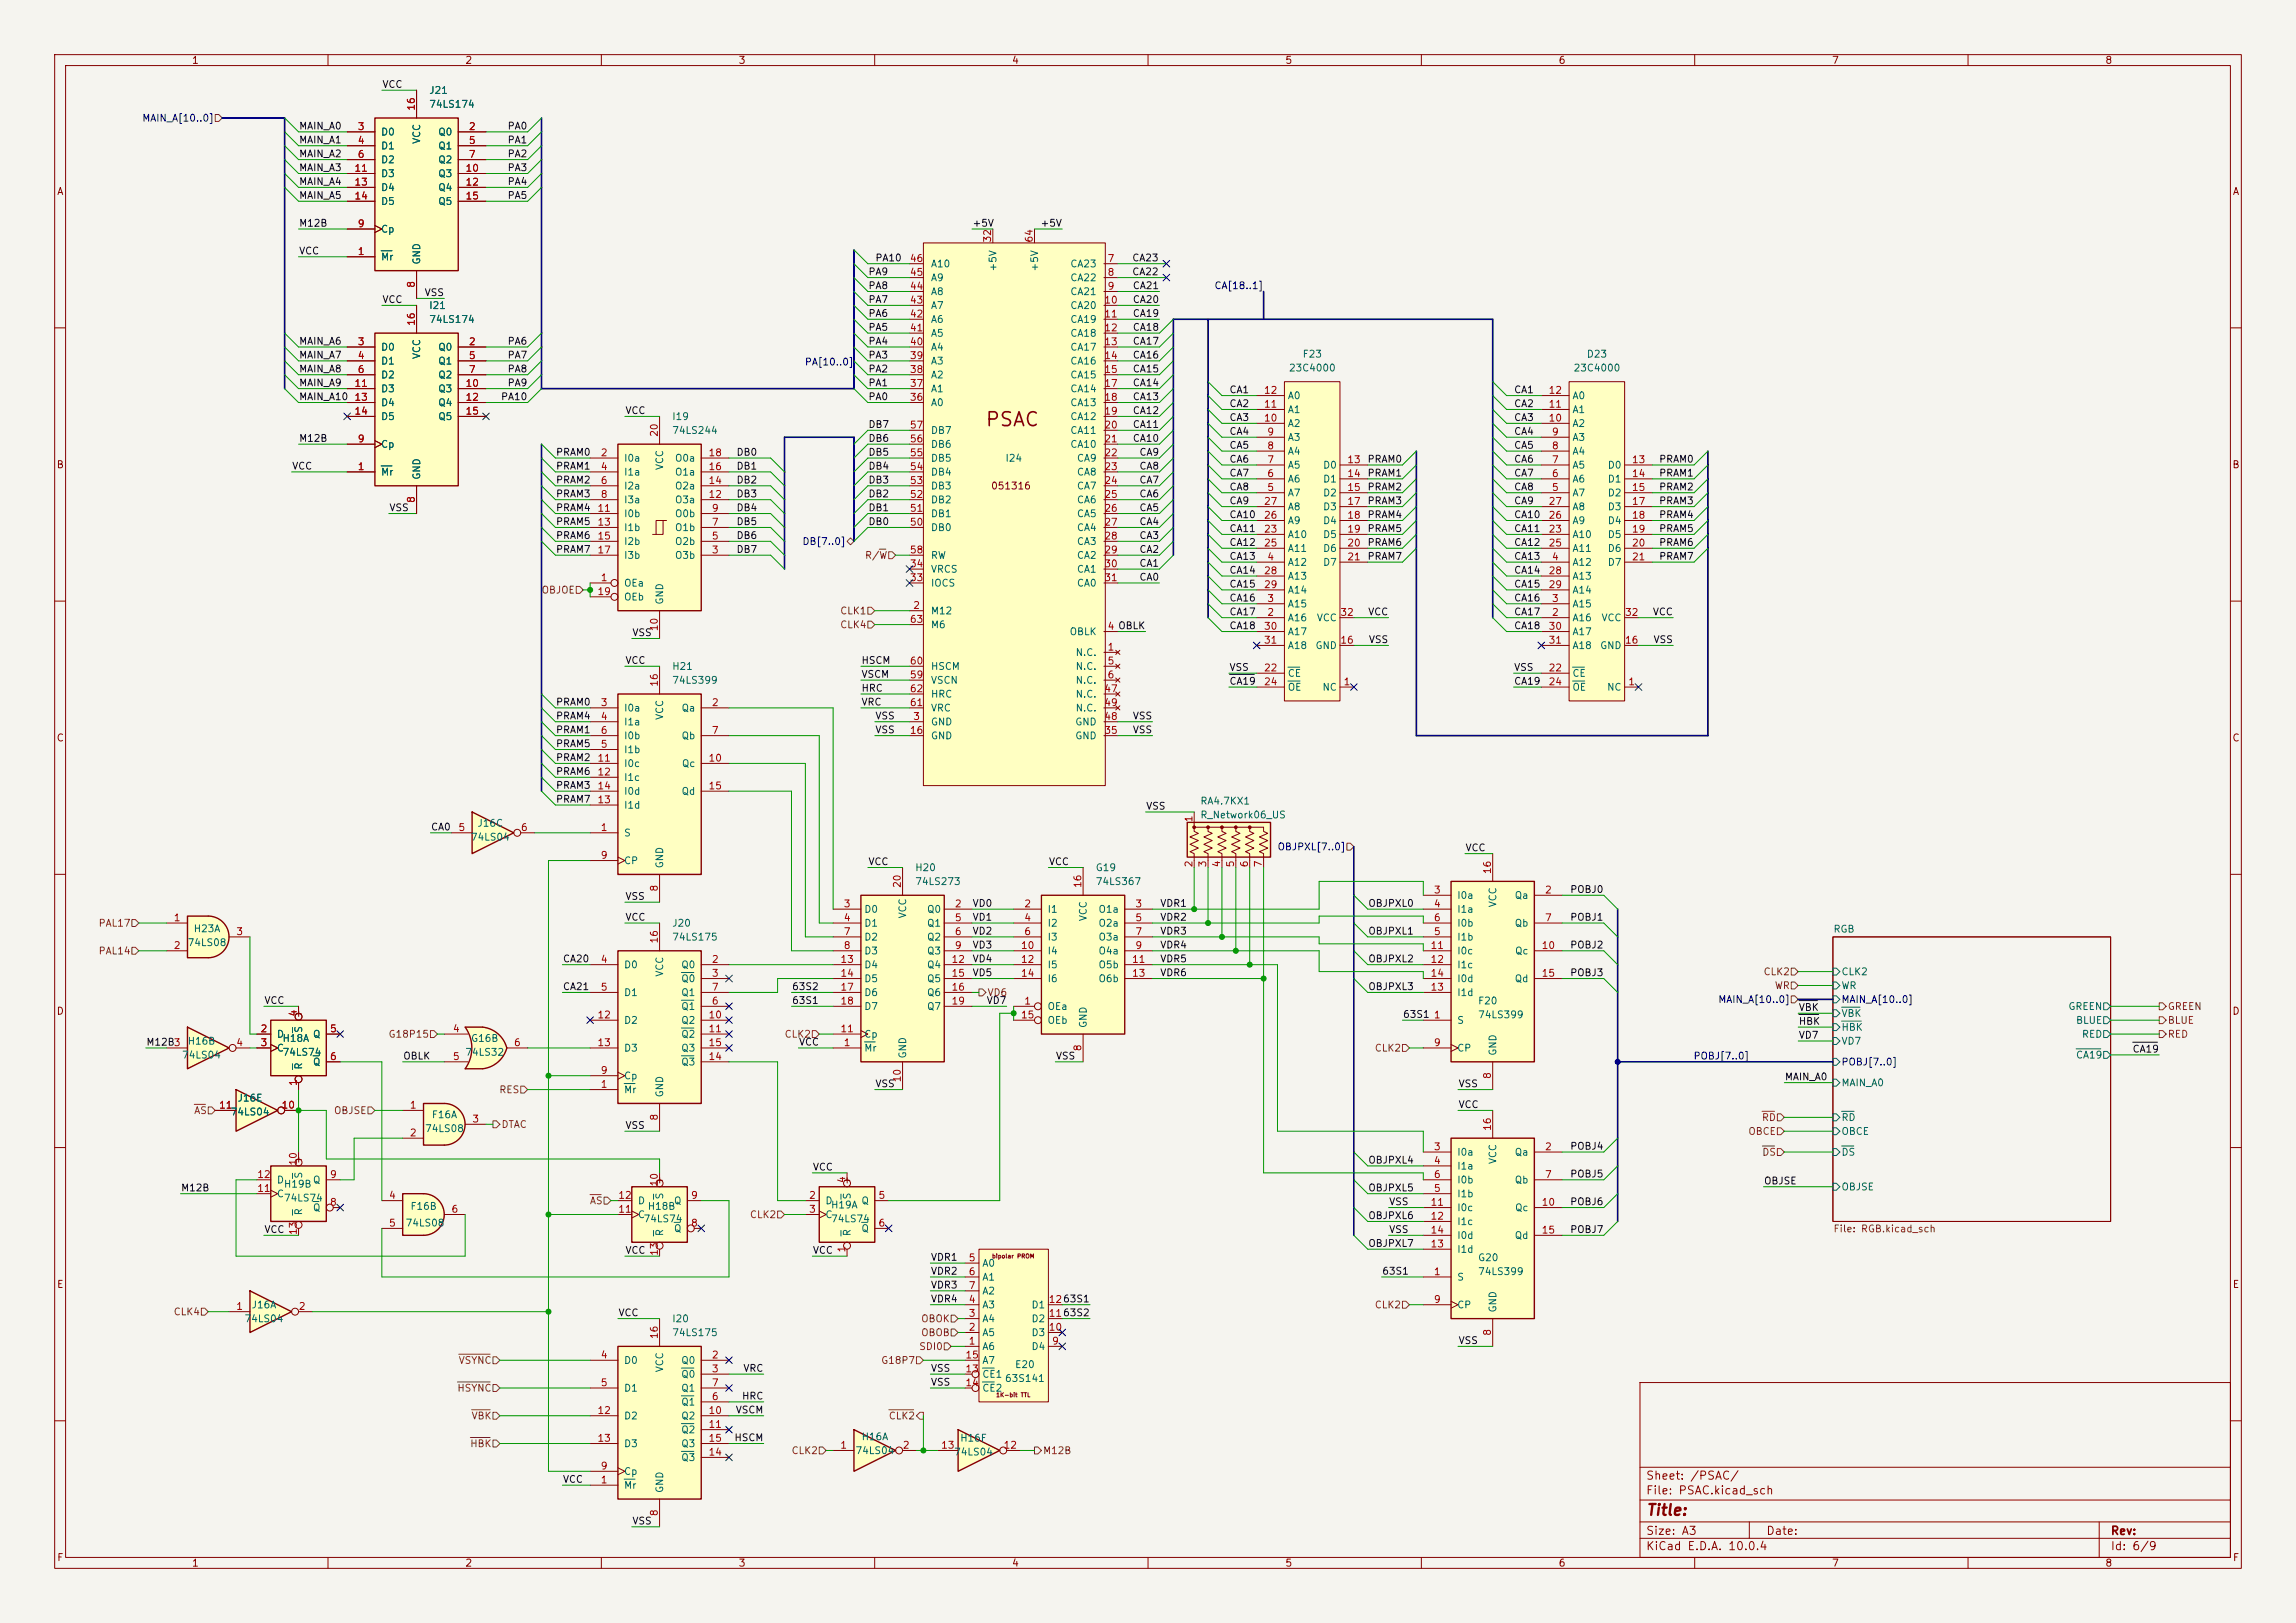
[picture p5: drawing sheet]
<svg xmlns="http://www.w3.org/2000/svg" width="420mm" height="297mm" viewBox="0 0 420 297" stroke-linecap="round" stroke-linejoin="round" font-family="sans-serif">
<defs><g id="words">
<text font-size="2.5" fill="#840000" x="180.1" y="78.7">PSAC</text>
<text font-size="2" fill="#840000" x="301" y="277.8">Title:</text>
<g font-size="1.5" fill="#840000">
<text x="301" y="273.8">File: PSAC.kicad_sch</text>
<text x="301" y="271.1">Sheet: /PSAC/</text>
<text x="301" y="281.2">Size: A3</text>
<text x="323" y="281.2">Date:</text>
<text x="386" y="281.2">Rev:</text>
<text x="301" y="284">KiCad E.D.A. 10.0.4</text>
<text x="386" y="284">Id: 6/9</text>
</g>
<g font-size="1.3" fill="#840000">
<text x="35" y="12">1</text>
<text x="85" y="12">2</text>
<text x="135" y="12">3</text>
<text x="185" y="12">4</text>
<text x="235" y="12">5</text>
<text x="285" y="12">6</text>
<text x="335" y="12">7</text>
<text x="385" y="12">8</text>
<text x="10.3" y="36">A</text>
<text x="408.3" y="36">A</text>
<text x="10.3" y="86">B</text>
<text x="181.2" y="89.9">051316</text>
<text x="408.2" y="86">B</text>
<text x="10.3" y="136">C</text>
<text x="408.2" y="136">C</text>
<text x="10.3" y="186">D</text>
<text x="408.2" y="186">D</text>
<text x="53.7" y="186.4">+</text>
<text x="53.7" y="213.1">+</text>
<text x="119.8" y="216.9">+</text>
<text x="154.1" y="216.9">+</text>
<text x="10.3" y="236">E</text>
<text x="408.3" y="236">E</text>
<text x="10.3" y="286">F</text>
<text x="35" y="287">1</text>
<text x="85" y="287">2</text>
<text x="135" y="287">3</text>
<text x="185" y="287">4</text>
<text x="235" y="287">5</text>
<text x="285" y="287">6</text>
<text x="335" y="287">7</text>
<text x="385" y="287">8</text>
<text x="408.3" y="286">F</text>
</g>
<g font-size="1.3" fill="#0f0f0f">
<text x="69.8" y="16.4">VCC</text>
<text x="54.6" y="26.5">MAIN_A1</text>
<text x="54.6" y="24">MAIN_A0</text>
<text x="54.6" y="29.1">MAIN_A2</text>
<text x="92.7" y="24">PA0</text>
<text x="92.7" y="26.5">PA1</text>
<text x="92.7" y="29.1">PA2</text>
<text x="54.6" y="34.2">MAIN_A4</text>
<text x="54.6" y="31.6">MAIN_A3</text>
<text x="92.7" y="34.2">PA4</text>
<text x="92.7" y="31.6">PA3</text>
<text x="54.6" y="36.7">MAIN_A5</text>
<text x="54.6" y="41.8">M12B</text>
<text x="92.7" y="36.7">PA5</text>
<text x="177.8" y="41.8">+5V</text>
<text x="190.2" y="41.8">+5V</text>
<text x="54.6" y="46.9">VCC</text>
<text x="158.7" y="50.7">PA9</text>
<text x="158.7" y="53.2">PA8</text>
<text x="160" y="48.1">PA10</text>
<text x="207" y="48.1">CA23</text>
<text x="207" y="50.7">CA22</text>
<text x="207.1" y="53.2">CA21</text>
<text x="69.8" y="55.8">VCC</text>
<text x="77.6" y="54.5">VSS</text>
<text x="158.7" y="58.3">PA6</text>
<text x="158.7" y="55.8">PA7</text>
<text x="207.1" y="55.8">CA20</text>
<text x="207.1" y="58.3">CA19</text>
<text x="54.6" y="63.4">MAIN_A6</text>
<text x="54.6" y="65.9">MAIN_A7</text>
<text x="92.7" y="65.9">PA7</text>
<text x="92.7" y="63.4">PA6</text>
<text x="158.7" y="63.4">PA4</text>
<text x="158.7" y="60.8">PA5</text>
<text x="158.7" y="65.9">PA3</text>
<text x="207.1" y="60.8">CA18</text>
<text x="207.1" y="63.4">CA17</text>
<text x="207.1" y="65.9">CA16</text>
<text x="54.6" y="68.5">MAIN_A8</text>
<text x="54.6" y="71">MAIN_A9</text>
<text x="92.7" y="71">PA9</text>
<text x="92.7" y="68.5">PA8</text>
<text x="158.7" y="68.5">PA2</text>
<text x="158.7" y="71">PA1</text>
<text x="207.1" y="71">CA14</text>
<text x="207.1" y="68.5">CA15</text>
<text x="54.6" y="73.5">MAIN_A10</text>
<text x="91.5" y="73.5">PA10</text>
<text x="114.3" y="76.1">VCC</text>
<text x="158.7" y="73.5">PA0</text>
<text x="207.1" y="73.5">CA13</text>
<text x="207.1" y="76.1">CA12</text>
<text x="224.8" y="72.3">CA1</text>
<text x="224.8" y="77.3">CA3</text>
<text x="224.8" y="74.8">CA2</text>
<text x="276.9" y="72.3">CA1</text>
<text x="276.9" y="77.3">CA3</text>
<text x="276.9" y="74.8">CA2</text>
<text x="54.6" y="81.2">M12B</text>
<text x="101.6" y="83.7">PRAM0</text>
<text x="134.6" y="83.7">DB0</text>
<text x="158.7" y="81.2">DB6</text>
<text x="158.7" y="83.7">DB5</text>
<text x="158.7" y="78.6">DB7</text>
<text x="207.1" y="78.6">CA11</text>
<text x="207.1" y="81.2">CA10</text>
<text x="208.3" y="83.7">CA9</text>
<text x="224.8" y="79.9">CA4</text>
<text x="224.8" y="82.4">CA5</text>
<text x="276.9" y="82.4">CA5</text>
<text x="276.9" y="79.9">CA4</text>
<text x="53.3" y="86.2">VCC</text>
<text x="101.6" y="88.8">PRAM2</text>
<text x="101.6" y="86.2">PRAM1</text>
<text x="134.6" y="88.8">DB2</text>
<text x="134.6" y="86.2">DB1</text>
<text x="158.7" y="88.8">DB3</text>
<text x="158.7" y="86.2">DB4</text>
<text x="208.3" y="88.8">CA7</text>
<text x="208.3" y="86.2">CA8</text>
<text x="224.8" y="85">CA6</text>
<text x="224.8" y="87.5">CA7</text>
<text x="250" y="85">PRAM0</text>
<text x="250" y="87.5">PRAM1</text>
<text x="276.9" y="85">CA6</text>
<text x="276.9" y="87.5">CA7</text>
<text x="303.4" y="87.5">PRAM1</text>
<text x="303.4" y="85">PRAM0</text>
<text x="71.1" y="93.9">VSS</text>
<text x="101.6" y="93.9">PRAM4</text>
<text x="101.6" y="91.3">PRAM3</text>
<text x="134.6" y="93.9">DB4</text>
<text x="134.6" y="91.3">DB3</text>
<text x="158.7" y="93.9">DB1</text>
<text x="158.7" y="91.3">DB2</text>
<text x="208.3" y="91.3">CA6</text>
<text x="208.3" y="93.9">CA5</text>
<text x="224.8" y="95.1">CA10</text>
<text x="224.8" y="92.6">CA9</text>
<text x="224.8" y="90">CA8</text>
<text x="250" y="92.6">PRAM3</text>
<text x="250" y="90">PRAM2</text>
<text x="250" y="95.1">PRAM4</text>
<text x="276.9" y="92.6">CA9</text>
<text x="276.9" y="90">CA8</text>
<text x="276.9" y="95.1">CA10</text>
<text x="303.4" y="90">PRAM2</text>
<text x="303.4" y="95.1">PRAM4</text>
<text x="303.4" y="92.6">PRAM3</text>
<text x="101.6" y="98.9">PRAM6</text>
<text x="101.6" y="96.4">PRAM5</text>
<text x="101.6" y="101.5">PRAM7</text>
<text x="134.6" y="96.4">DB5</text>
<text x="134.6" y="101.5">DB7</text>
<text x="134.6" y="98.9">DB6</text>
<text x="158.7" y="96.4">DB0</text>
<text x="208.3" y="96.4">CA4</text>
<text x="208.3" y="101.5">CA2</text>
<text x="208.3" y="98.9">CA3</text>
<text x="224.8" y="97.7">CA11</text>
<text x="224.8" y="100.2">CA12</text>
<text x="250" y="100.2">PRAM6</text>
<text x="250" y="97.7">PRAM5</text>
<text x="276.9" y="100.2">CA12</text>
<text x="276.9" y="97.7">CA11</text>
<text x="303.4" y="97.7">PRAM5</text>
<text x="303.4" y="100.2">PRAM6</text>
<text x="208.3" y="104">CA1</text>
<text x="208.3" y="106.6">CA0</text>
<text x="224.8" y="107.8">CA15</text>
<text x="224.8" y="102.7">CA13</text>
<text x="224.8" y="105.3">CA14</text>
<text x="250" y="102.7">PRAM7</text>
<text x="276.9" y="107.8">CA15</text>
<text x="276.9" y="102.7">CA13</text>
<text x="276.9" y="105.3">CA14</text>
<text x="303.4" y="102.7">PRAM7</text>
<text x="224.8" y="110.4">CA16</text>
<text x="224.8" y="112.9">CA17</text>
<text x="250.2" y="112.9">VCC</text>
<text x="276.9" y="110.4">CA16</text>
<text x="276.9" y="112.9">CA17</text>
<text x="302.2" y="112.9">VCC</text>
<text x="115.6" y="116.7">VSS</text>
<text x="224.8" y="115.4">CA18</text>
<text x="250.3" y="118">VSS</text>
<text x="276.9" y="115.4">CA18</text>
<text x="302.4" y="118">VSS</text>
<text x="114.3" y="121.8">VCC</text>
<text x="157.5" y="124.3">VSCM</text>
<text x="157.5" y="121.8">HSCM</text>
<text x="224.8" y="123.1">VSS</text>
<text x="224.8" y="125.6">CA19</text>
<text x="276.9" y="123.1">VSS</text>
<text x="276.9" y="125.6">CA19</text>
<text x="101.6" y="132">PRAM4</text>
<text x="101.6" y="129.4">PRAM0</text>
<text x="157.5" y="126.9">HRC</text>
<text x="157.5" y="129.4">VRC</text>
<text x="160" y="132">VSS</text>
<text x="207.1" y="132">VSS</text>
<text x="101.6" y="134.5">PRAM1</text>
<text x="101.6" y="137">PRAM5</text>
<text x="160" y="134.5">VSS</text>
<text x="207.1" y="134.5">VSS</text>
<text x="101.6" y="142.1">PRAM6</text>
<text x="101.6" y="139.6">PRAM2</text>
<text x="101.6" y="147.2">PRAM7</text>
<text x="101.6" y="144.7">PRAM3</text>
<text x="209.5" y="148.5">VSS</text>
<text x="78.7" y="152.3">CA0</text>
<text x="158.7" y="158.6">VCC</text>
<text x="191.8" y="158.6">VCC</text>
<text x="268" y="156.1">VCC</text>
<text x="114.3" y="165">VSS</text>
<text x="177.8" y="166.2">VD0</text>
<text x="212.1" y="166.2">VDR1</text>
<text x="250.2" y="166.2">OBJPXL0</text>
<text x="287.1" y="163.7">POBJ0</text>
<text x="114.3" y="168.8">VCC</text>
<text x="177.8" y="168.8">VD1</text>
<text x="177.8" y="171.3">VD2</text>
<text x="177.8" y="173.9">VD3</text>
<text x="212.1" y="171.3">VDR3</text>
<text x="212.1" y="173.9">VDR4</text>
<text x="212.1" y="168.8">VDR2</text>
<text x="250.2" y="171.3">OBJPXL1</text>
<text x="287.1" y="168.8">POBJ1</text>
<text x="287.1" y="173.9">POBJ2</text>
<text x="102.9" y="176.4">CA20</text>
<text x="177.8" y="178.9">VD5</text>
<text x="177.8" y="176.4">VD4</text>
<text x="212.1" y="178.9">VDR6</text>
<text x="212.1" y="176.4">VDR5</text>
<text x="250.2" y="176.4">OBJPXL2</text>
<text x="287.1" y="178.9">POBJ3</text>
<text x="48.3" y="184">VCC</text>
<text x="102.9" y="181.5">CA21</text>
<text x="144.8" y="184">63S1</text>
<text x="144.8" y="181.5">63S2</text>
<text x="180.4" y="184">VD7</text>
<text x="250.2" y="181.5">OBJPXL3</text>
<text x="328.9" y="185.3">VBK</text>
<text x="26.7" y="191.6">M12B3</text>
<text x="146" y="191.6">VCC</text>
<text x="256.5" y="186.6">63S1</text>
<text x="328.9" y="187.8">HBK</text>
<text x="328.9" y="190.4">VD7</text>
<text x="73.7" y="194.2">OBLK</text>
<text x="193" y="194.2">VSS</text>
<text x="326.4" y="198">MAIN_A0</text>
<text x="390" y="192.9">CA19</text>
<text x="160" y="199.3">VSS</text>
<text x="266.7" y="199.3">VSS</text>
<text x="266.7" y="203.1">VCC</text>
<text x="114.3" y="206.9">VSS</text>
<text x="148.6" y="214.5">VCC</text>
<text x="250.2" y="213.2">OBJPXL4</text>
<text x="287.1" y="215.8">POBJ5</text>
<text x="287.1" y="210.7">POBJ4</text>
<text x="33" y="218.3">M12B</text>
<text x="250.2" y="218.3">OBJPXL5</text>
<text x="254" y="220.9">VSS</text>
<text x="287.1" y="220.9">POBJ6</text>
<text x="322.6" y="217">OBJSE</text>
<text x="48.3" y="225.9">VCC</text>
<text x="250.2" y="223.4">OBJPXL6</text>
<text x="254" y="225.9">VSS</text>
<text x="287.1" y="225.9">POBJ7</text>
<text x="114.3" y="229.7">VCC</text>
<text x="148.6" y="229.7">VCC</text>
<text x="170.2" y="231">VDR1</text>
<text x="170.2" y="233.6">VDR2</text>
<text x="250.2" y="228.5">OBJPXL7</text>
<text x="252.7" y="233.6">63S1</text>
<text x="170.2" y="236.1">VDR3</text>
<text x="170.2" y="238.6">VDR4</text>
<text x="113" y="241.2">VCC</text>
<text x="135.9" y="251.3">VRC</text>
<text x="170.2" y="251.3">VSS</text>
<text x="266.7" y="246.3">VSS</text>
<text x="135.6" y="256.4">HRC</text>
<text x="170.2" y="253.9">VSS</text>
<text x="134.5" y="259">VSCM</text>
<text x="134.2" y="264">HSCM</text>
<text x="102.9" y="271.7">VCC</text>
<text x="115.6" y="279.3">VSS</text>
</g>
<g font-size="1.3" fill="#006464">
<text x="78.4" y="17.5">J21</text>
<text x="78.4" y="20">74LS174</text>
<text x="69.6" y="25.1">D0</text>
<text x="69.6" y="27.6">D1</text>
<text x="77.2" y="26.4" transform="rotate(-90 77.2 26.4)">VCC</text>
<text x="80.1" y="25.1">Q0</text>
<text x="80.1" y="27.6">Q1</text>
<text x="69.6" y="30.2">D2</text>
<text x="69.6" y="32.7">D3</text>
<text x="69.6" y="35.3">D4</text>
<text x="80.1" y="30.2">Q2</text>
<text x="80.1" y="32.7">Q3</text>
<text x="80.1" y="35.3">Q4</text>
<text x="69.6" y="37.8">D5</text>
<text x="80.1" y="37.8">Q5</text>
<text x="69.6" y="48">Mr</text>
<text x="69.6" y="42.9">Cp</text>
<text x="77.2" y="48.5" transform="rotate(-90 77.2 48.5)">GND</text>
<text x="170.2" y="51.8">A9</text>
<text x="170.2" y="49.2">A10</text>
<text x="182.6" y="49.8" transform="rotate(-90 182.6 49.8)">+5V</text>
<text x="190.2" y="49.8" transform="rotate(-90 190.2 49.8)">+5V</text>
<text x="195.7" y="49.2">CA23</text>
<text x="195.7" y="51.8">CA22</text>
<text x="78.4" y="59.4">74LS174</text>
<text x="78.4" y="56.9">I21</text>
<text x="170.2" y="59.4">A6</text>
<text x="170.2" y="56.9">A7</text>
<text x="170.2" y="54.3">A8</text>
<text x="195.7" y="54.3">CA21</text>
<text x="195.7" y="56.9">CA20</text>
<text x="195.7" y="59.4">CA19</text>
<text x="69.6" y="64.5">D0</text>
<text x="77.2" y="65.8" transform="rotate(-90 77.2 65.8)">VCC</text>
<text x="80.1" y="64.5">Q0</text>
<text x="170.2" y="64.5">A4</text>
<text x="170.2" y="61.9">A5</text>
<text x="195.7" y="61.9">CA18</text>
<text x="195.7" y="64.5">CA17</text>
<text x="238.2" y="65.7">F23</text>
<text x="290.2" y="65.7">D23</text>
<text x="69.6" y="67">D1</text>
<text x="69.6" y="69.6">D2</text>
<text x="80.1" y="67">Q1</text>
<text x="80.1" y="69.6">Q2</text>
<text x="170.2" y="69.6">A2</text>
<text x="170.2" y="67">A3</text>
<text x="195.7" y="67">CA16</text>
<text x="195.7" y="69.6">CA15</text>
<text x="235.7" y="68.3">23C4000</text>
<text x="287.7" y="68.3">23C4000</text>
<text x="69.6" y="72.1">D3</text>
<text x="69.6" y="74.6">D4</text>
<text x="69.6" y="77.2">D5</text>
<text x="80.1" y="72.1">Q3</text>
<text x="80.1" y="74.6">Q4</text>
<text x="80.1" y="77.2">Q5</text>
<text x="122.9" y="77.2">I19</text>
<text x="170.2" y="74.6">A0</text>
<text x="170.2" y="72.1">A1</text>
<text x="195.7" y="72.1">CA14</text>
<text x="195.7" y="74.6">CA13</text>
<text x="195.7" y="77.2">CA12</text>
<text x="235.5" y="75.9">A1</text>
<text x="235.5" y="73.4">A0</text>
<text x="287.5" y="75.9">A1</text>
<text x="287.5" y="73.4">A0</text>
<text x="69.6" y="82.3">Cp</text>
<text x="122.9" y="79.7">74LS244</text>
<text x="170.2" y="82.3">DB6</text>
<text x="170.2" y="79.7">DB7</text>
<text x="195.7" y="79.7">CA11</text>
<text x="195.7" y="82.3">CA10</text>
<text x="235.5" y="83.5">A4</text>
<text x="235.5" y="81">A3</text>
<text x="235.5" y="78.4">A2</text>
<text x="287.5" y="83.5">A4</text>
<text x="287.5" y="81">A3</text>
<text x="287.5" y="78.4">A2</text>
<text x="69.6" y="87.3">Mr</text>
<text x="77.2" y="87.9" transform="rotate(-90 77.2 87.9)">GND</text>
<text x="114" y="84.8">I0a</text>
<text x="114" y="87.3">I1a</text>
<text x="114" y="89.9">I2a</text>
<text x="121.6" y="86.1" transform="rotate(-90 121.6 86.1)">VCC</text>
<text x="123.4" y="89.9">O2a</text>
<text x="123.4" y="87.3">O1a</text>
<text x="123.4" y="84.8">O0a</text>
<text x="170.2" y="89.9">DB3</text>
<text x="170.2" y="87.3">DB4</text>
<text x="170.2" y="84.8">DB5</text>
<text x="183.8" y="84.8">I24</text>
<text x="196.9" y="84.8">CA9</text>
<text x="196.9" y="87.3">CA8</text>
<text x="196.9" y="89.9">CA7</text>
<text x="235.5" y="88.6">A6</text>
<text x="235.5" y="86.1">A5</text>
<text x="241.9" y="86.1">D0</text>
<text x="241.9" y="88.6">D1</text>
<text x="287.5" y="88.6">A6</text>
<text x="287.5" y="86.1">A5</text>
<text x="294" y="86.1">D0</text>
<text x="294" y="88.6">D1</text>
<text x="114" y="92.4">I3a</text>
<text x="114" y="95">I0b</text>
<text x="123.4" y="95">O0b</text>
<text x="123.4" y="92.4">O3a</text>
<text x="170.2" y="95">DB1</text>
<text x="170.2" y="92.4">DB2</text>
<text x="196.9" y="92.4">CA6</text>
<text x="196.9" y="95">CA5</text>
<text x="235.5" y="91.1">A7</text>
<text x="235.5" y="93.7">A8</text>
<text x="241.9" y="91.1">D2</text>
<text x="241.9" y="93.7">D3</text>
<text x="287.5" y="91.1">A7</text>
<text x="287.5" y="93.7">A8</text>
<text x="294" y="91.1">D2</text>
<text x="294" y="93.7">D3</text>
<text x="114" y="97.5">I1b</text>
<text x="114" y="100">I2b</text>
<text x="123.4" y="100">O2b</text>
<text x="123.4" y="97.5">O1b</text>
<text x="170.2" y="97.5">DB0</text>
<text x="196.9" y="97.5">CA4</text>
<text x="196.9" y="100">CA3</text>
<text x="235.5" y="98.8">A10</text>
<text x="235.5" y="101.3">A11</text>
<text x="235.5" y="96.2">A9</text>
<text x="241.9" y="96.2">D4</text>
<text x="241.9" y="98.8">D5</text>
<text x="241.9" y="101.3">D6</text>
<text x="287.5" y="98.8">A10</text>
<text x="287.5" y="101.3">A11</text>
<text x="287.5" y="96.2">A9</text>
<text x="294" y="96.2">D4</text>
<text x="294" y="98.8">D5</text>
<text x="294" y="101.3">D6</text>
<text x="114" y="107.7">OEa</text>
<text x="114" y="102.6">I3b</text>
<text x="123.4" y="102.6">O3b</text>
<text x="170.2" y="107.7">IOCS</text>
<text x="170.2" y="105.1">VRCS</text>
<text x="170.2" y="102.6">RW</text>
<text x="196.9" y="102.6">CA2</text>
<text x="196.9" y="105.1">CA1</text>
<text x="196.9" y="107.7">CA0</text>
<text x="235.5" y="103.8">A12</text>
<text x="235.5" y="106.4">A13</text>
<text x="241.9" y="103.8">D7</text>
<text x="287.5" y="103.8">A12</text>
<text x="287.5" y="106.4">A13</text>
<text x="294" y="103.8">D7</text>
<text x="114" y="110.2">OEb</text>
<text x="121.6" y="110.7" transform="rotate(-90 121.6 110.7)">GND</text>
<text x="170.2" y="112.7">M12</text>
<text x="235.5" y="111.5">A15</text>
<text x="235.5" y="108.9">A14</text>
<text x="287.5" y="111.5">A15</text>
<text x="287.5" y="108.9">A14</text>
<text x="170.2" y="115.3">M6</text>
<text x="195.6" y="116.5">OBLK</text>
<text x="235.5" y="114">A16</text>
<text x="235.5" y="116.5">A17</text>
<text x="235.5" y="119.1">A18</text>
<text x="240.5" y="119.1">GND</text>
<text x="240.8" y="114">VCC</text>
<text x="287.5" y="114">A16</text>
<text x="287.5" y="116.5">A17</text>
<text x="287.5" y="119.1">A18</text>
<text x="292.6" y="119.1">GND</text>
<text x="292.8" y="114">VCC</text>
<text x="122.9" y="122.9">H21</text>
<text x="122.9" y="125.4">74LS399</text>
<text x="170.2" y="125.4">VSCN</text>
<text x="170.2" y="122.9">HSCM</text>
<text x="196.6" y="120.4">N.C.</text>
<text x="196.6" y="122.9">N.C.</text>
<text x="196.6" y="125.4">N.C.</text>
<text x="235.5" y="124.2">CE</text>
<text x="287.5" y="124.2">CE</text>
<text x="114" y="130.5">I0a</text>
<text x="121.6" y="131.8" transform="rotate(-90 121.6 131.8)">VCC</text>
<text x="124.6" y="130.5">Qa</text>
<text x="170.2" y="130.5">VRC</text>
<text x="170.2" y="128">HRC</text>
<text x="196.6" y="128">N.C.</text>
<text x="196.6" y="130.5">N.C.</text>
<text x="235.5" y="126.7">OE</text>
<text x="241.8" y="126.7">NC</text>
<text x="287.5" y="126.7">OE</text>
<text x="293.9" y="126.7">NC</text>
<text x="114" y="133.1">I1a</text>
<text x="114" y="135.6">I0b</text>
<text x="124.6" y="135.6">Qb</text>
<text x="170.2" y="133.1">GND</text>
<text x="170.2" y="135.6">GND</text>
<text x="196.6" y="135.6">GND</text>
<text x="196.6" y="133.1">GND</text>
<text x="114" y="138.1">I1b</text>
<text x="114" y="140.7">I0c</text>
<text x="114" y="143.2">I1c</text>
<text x="124.6" y="140.7">Qc</text>
<text x="114" y="148.3">I1d</text>
<text x="114" y="145.8">I0d</text>
<text x="124.6" y="145.8">Qd</text>
<text x="219.5" y="147.5">RA4.7KX1</text>
<text x="86" y="154.1">74LS04</text>
<text x="87.2" y="151.6">J16C</text>
<text x="114" y="153.4">S</text>
<text x="219.5" y="150.1">R_Network06_US</text>
<text x="114" y="158.5">CP</text>
<text x="121.6" y="159" transform="rotate(-90 121.6 159)">GND</text>
<text x="167.3" y="159.7">H20</text>
<text x="200.3" y="159.7">G19</text>
<text x="158" y="167.3">D0</text>
<text x="167.3" y="162.3">74LS273</text>
<text x="169.5" y="167.3">Q0</text>
<text x="191.5" y="167.3">I1</text>
<text x="200.3" y="162.3">74LS367</text>
<text x="200.8" y="167.3">O1a</text>
<text x="266.4" y="164.8">I0a</text>
<text x="266.4" y="167.3">I1a</text>
<text x="274" y="166.1" transform="rotate(-90 274 166.1)">VCC</text>
<text x="277" y="164.8">Qa</text>
<text x="34.2" y="173.4">74LS08</text>
<text x="35.3" y="170.9">H23A</text>
<text x="122.9" y="172.4">74LS175</text>
<text x="122.9" y="169.9">J20</text>
<text x="158" y="169.9">D1</text>
<text x="158" y="172.4">D2</text>
<text x="166.1" y="168.2" transform="rotate(-90 166.1 168.2)">VCC</text>
<text x="169.5" y="169.9">Q1</text>
<text x="169.5" y="172.4">Q2</text>
<text x="191.5" y="169.9">I2</text>
<text x="191.5" y="172.4">I3</text>
<text x="199.1" y="168.7" transform="rotate(-90 199.1 168.7)">VCC</text>
<text x="200.8" y="169.9">O2a</text>
<text x="200.8" y="172.4">O3a</text>
<text x="266.4" y="172.4">I1b</text>
<text x="266.4" y="169.9">I0b</text>
<text x="277" y="169.9">Qb</text>
<text x="335.3" y="171">RGB</text>
<text x="114" y="177.5">D0</text>
<text x="121.6" y="178.8" transform="rotate(-90 121.6 178.8)">VCC</text>
<text x="124.5" y="177.5">Q0</text>
<text x="158" y="175">D3</text>
<text x="158" y="177.5">D4</text>
<text x="169.5" y="175">Q3</text>
<text x="169.5" y="177.5">Q4</text>
<text x="191.5" y="175">I4</text>
<text x="191.5" y="177.5">I5</text>
<text x="200.8" y="175">O4a</text>
<text x="200.8" y="177.5">O5b</text>
<text x="266.4" y="175">I0c</text>
<text x="266.4" y="177.5">I1c</text>
<text x="277" y="175">Qc</text>
<text x="336.7" y="178.8">CLK2</text>
<text x="114" y="182.6">D1</text>
<text x="124.5" y="180">Q0</text>
<text x="124.5" y="185.1">Q1</text>
<text x="124.5" y="182.6">Q1</text>
<text x="158" y="180">D5</text>
<text x="158" y="182.6">D6</text>
<text x="158" y="185.1">D7</text>
<text x="169.5" y="180">Q5</text>
<text x="169.5" y="182.6">Q6</text>
<text x="169.5" y="185.1">Q7</text>
<text x="191.5" y="185.1">OEa</text>
<text x="191.5" y="180">I6</text>
<text x="200.8" y="180">O6b</text>
<text x="266.4" y="182.6">I1d</text>
<text x="266.4" y="180">I0d</text>
<text x="270.3" y="184.1">F20</text>
<text x="277" y="180">Qd</text>
<text x="336.7" y="181.3">WR</text>
<text x="378.2" y="185.1">GREEN</text>
<text x="34.2" y="191.5">H16B</text>
<text x="50.5" y="190.2">D</text>
<text x="51.6" y="191">H18A</text>
<text x="55.6" y="189.1" transform="rotate(-90 55.6 189.1)">S</text>
<text x="57.1" y="190.2">Q</text>
<text x="86.1" y="191">G16B</text>
<text x="114" y="187.7">D2</text>
<text x="124.5" y="187.7">Q2</text>
<text x="124.5" y="190.2">Q2</text>
<text x="158" y="190.2">Cp</text>
<text x="191.5" y="187.7">OEb</text>
<text x="199.1" y="188.2" transform="rotate(-90 199.1 188.2)">GND</text>
<text x="266.4" y="187.7">S</text>
<text x="270.3" y="186.6">74LS399</text>
<text x="336.7" y="186.4">VBK</text>
<text x="336.7" y="188.9">HBK</text>
<text x="336.7" y="191.5">VD7</text>
<text x="379.6" y="187.7">BLUE</text>
<text x="380.7" y="190.2">RED</text>
<text x="33.2" y="194">74LS04</text>
<text x="50.5" y="192.7">C</text>
<text x="51.6" y="193.5">74LS74</text>
<text x="55.6" y="195.8" transform="rotate(-90 55.6 195.8)">R</text>
<text x="57.1" y="195.3">Q</text>
<text x="85" y="193.5">74LS32</text>
<text x="114" y="197.8">Cp</text>
<text x="114" y="192.7">D3</text>
<text x="124.5" y="195.3">Q3</text>
<text x="124.5" y="192.7">Q3</text>
<text x="158" y="192.7">Mr</text>
<text x="166.1" y="193.8" transform="rotate(-90 166.1 193.8)">GND</text>
<text x="266.4" y="192.7">CP</text>
<text x="274" y="193.3" transform="rotate(-90 274 193.3)">GND</text>
<text x="379.6" y="194">CA19</text>
<text x="43.4" y="201.9">J16E</text>
<text x="114" y="200.4">Mr</text>
<text x="121.6" y="200.9" transform="rotate(-90 121.6 200.9)">GND</text>
<text x="336.7" y="199.1">MAIN_A0</text>
<text x="42.1" y="204.4">74LS04</text>
<text x="77.6" y="207.5">74LS08</text>
<text x="78.9" y="204.9">F16A</text>
<text x="336.7" y="205.4">RD</text>
<text x="336.7" y="208">OBCE</text>
<text x="55.6" y="215.8" transform="rotate(-90 55.6 215.8)">S</text>
<text x="266.4" y="211.8">I0a</text>
<text x="266.4" y="214.3">I1a</text>
<text x="274" y="213.1" transform="rotate(-90 274 213.1)">VCC</text>
<text x="277" y="211.8">Qa</text>
<text x="336.7" y="211.8">DS</text>
<text x="50.5" y="219.4">C</text>
<text x="50.5" y="216.9">D</text>
<text x="51.8" y="217.6">H19B</text>
<text x="51.8" y="220.2">74LS74</text>
<text x="57.1" y="222">Q</text>
<text x="57.1" y="216.9">Q</text>
<text x="75" y="221.7">F16B</text>
<text x="116.6" y="220.7">D</text>
<text x="118.4" y="221.7">H18B</text>
<text x="121.6" y="219.6" transform="rotate(-90 121.6 219.6)">S</text>
<text x="123.2" y="220.7">Q</text>
<text x="150.9" y="220.7">D</text>
<text x="151.9" y="221.4">H19A</text>
<text x="155.9" y="219.6" transform="rotate(-90 155.9 219.6)">S</text>
<text x="157.5" y="220.7">Q</text>
<text x="266.4" y="219.4">I1b</text>
<text x="266.4" y="216.9">I0b</text>
<text x="266.4" y="222">I0c</text>
<text x="277" y="216.9">Qb</text>
<text x="277" y="222">Qc</text>
<text x="336.7" y="218.1">OBJSE</text>
<text x="55.6" y="222.5" transform="rotate(-90 55.6 222.5)">R</text>
<text x="74.1" y="224.7">74LS08</text>
<text x="116.6" y="223.2">C</text>
<text x="117.6" y="224">74LS74</text>
<text x="121.6" y="226.3" transform="rotate(-90 121.6 226.3)">R</text>
<text x="123.2" y="225.8">Q</text>
<text x="150.9" y="223.2">C</text>
<text x="151.9" y="224">74LS74</text>
<text x="155.9" y="226.3" transform="rotate(-90 155.9 226.3)">R</text>
<text x="157.5" y="225.8">Q</text>
<text x="266.4" y="224.5">I1c</text>
<text x="266.4" y="227">I0d</text>
<text x="277" y="227">Qd</text>
<text x="179.6" y="232.1">A0</text>
<text x="266.4" y="229.6">I1d</text>
<text x="270.3" y="233.6">74LS399</text>
<text x="270.3" y="231.1">G20</text>
<text x="45.9" y="239.7">J16A</text>
<text x="179.6" y="239.7">A3</text>
<text x="179.6" y="234.7">A1</text>
<text x="179.6" y="237.2">A2</text>
<text x="188.6" y="239.7">D1</text>
<text x="266.4" y="234.7">S</text>
<text x="266.4" y="239.7">CP</text>
<text x="44.6" y="242.3">74LS04</text>
<text x="122.9" y="244.8">74LS175</text>
<text x="122.9" y="242.3">I20</text>
<text x="179.6" y="244.8">A5</text>
<text x="179.6" y="242.3">A4</text>
<text x="188.6" y="244.8">D3</text>
<text x="188.6" y="242.3">D2</text>
<text x="274" y="240.3" transform="rotate(-90 274 240.3)">GND</text>
<text x="114" y="249.9">D0</text>
<text x="121.6" y="251.2" transform="rotate(-90 121.6 251.2)">VCC</text>
<text x="124.5" y="249.9">Q0</text>
<text x="179.6" y="247.4">A6</text>
<text x="179.6" y="249.9">A7</text>
<text x="185.6" y="250.7">E20</text>
<text x="188.6" y="247.4">D4</text>
<text x="114" y="255">D1</text>
<text x="124.5" y="252.4">Q0</text>
<text x="124.5" y="257.5">Q1</text>
<text x="124.5" y="255">Q1</text>
<text x="179.6" y="252.4">CE1</text>
<text x="179.6" y="255">CE2</text>
<text x="183.7" y="253.2">63S141</text>
<text x="114" y="260.1">D2</text>
<text x="124.5" y="260.1">Q2</text>
<text x="124.5" y="262.6">Q2</text>
<text x="157.5" y="263.9">H16A</text>
<text x="114" y="265.1">D3</text>
<text x="124.5" y="267.7">Q3</text>
<text x="124.5" y="265.1">Q3</text>
<text x="156.4" y="266.4">74LS04</text>
<text x="174.4" y="266.7">74LS04</text>
<text x="175.5" y="264.1">H16F</text>
<text x="114" y="272.8">Mr</text>
<text x="114" y="270.2">Cp</text>
<text x="121.6" y="273.3" transform="rotate(-90 121.6 273.3)">GND</text>
</g>
<g font-size="1.3" fill="#000084">
<text x="25.9" y="22.6">MAIN_A[10..0]</text>
<text x="222" y="53.2">CA[18..1]</text>
<text x="147.1" y="67.2">PA[10..0]</text>
<text x="146.7" y="100">DB[7..0]</text>
<text x="233.6" y="155.9">OBJPXL[7..0]</text>
<text x="314.2" y="183.9">MAIN_A[10..0]</text>
<text x="336.7" y="183.9">MAIN_A[10..0]</text>
<text x="309.7" y="194.2">POBJ[7..0]</text>
<text x="336.7" y="195.3">POBJ[7..0]</text>
</g>
<g font-size="1.3" fill="#a90000">
<text x="76.2" y="20.4" transform="rotate(-90 76.2 20.4)">16</text>
<text x="65.3" y="24.1">3</text>
<text x="65.3" y="26.6">4</text>
<text x="65.3" y="29.2">6</text>
<text x="85.7" y="24.1">2</text>
<text x="85.7" y="26.6">5</text>
<text x="85.7" y="29.2">7</text>
<text x="64.7" y="31.7">11</text>
<text x="64.7" y="34.3">13</text>
<text x="85" y="31.7">10</text>
<text x="85" y="34.3">12</text>
<text x="64.7" y="36.8">14</text>
<text x="65.3" y="41.9">9</text>
<text x="85" y="36.8">15</text>
<text x="65.3" y="47">1</text>
<text x="181.6" y="44.5" transform="rotate(-90 181.6 44.5)">32</text>
<text x="189.2" y="44.5" transform="rotate(-90 189.2 44.5)">64</text>
<text x="76.2" y="52.8" transform="rotate(-90 76.2 52.8)">8</text>
<text x="166.3" y="53.3">44</text>
<text x="166.3" y="50.8">45</text>
<text x="166.3" y="48.2">46</text>
<text x="202.5" y="48.2">7</text>
<text x="202.5" y="50.8">8</text>
<text x="202.5" y="53.3">9</text>
<text x="76.2" y="59.7" transform="rotate(-90 76.2 59.7)">16</text>
<text x="166.3" y="58.4">42</text>
<text x="166.3" y="55.9">43</text>
<text x="201.9" y="55.9">10</text>
<text x="201.9" y="58.4">11</text>
<text x="65.3" y="63.5">3</text>
<text x="85.7" y="63.5">2</text>
<text x="166.3" y="63.5">40</text>
<text x="166.3" y="60.9">41</text>
<text x="201.9" y="60.9">12</text>
<text x="201.9" y="63.5">13</text>
<text x="64.7" y="71.1">11</text>
<text x="65.3" y="66">4</text>
<text x="65.3" y="68.6">6</text>
<text x="85" y="71.1">10</text>
<text x="85.7" y="66">5</text>
<text x="85.7" y="68.6">7</text>
<text x="166.3" y="71.1">37</text>
<text x="166.3" y="68.6">38</text>
<text x="166.3" y="66">39</text>
<text x="201.9" y="66">14</text>
<text x="201.9" y="68.6">15</text>
<text x="201.9" y="71.1">17</text>
<text x="64.7" y="73.6">13</text>
<text x="64.7" y="76.2">14</text>
<text x="85" y="73.6">12</text>
<text x="85" y="76.2">15</text>
<text x="166.3" y="73.6">36</text>
<text x="201.9" y="73.6">18</text>
<text x="201.9" y="76.2">19</text>
<text x="231.1" y="77.4">10</text>
<text x="231.1" y="74.9">11</text>
<text x="231.1" y="72.4">12</text>
<text x="283.2" y="77.4">10</text>
<text x="283.2" y="74.9">11</text>
<text x="283.2" y="72.4">12</text>
<text x="65.3" y="81.3">9</text>
<text x="109.8" y="83.8">2</text>
<text x="120.6" y="80.1" transform="rotate(-90 120.6 80.1)">20</text>
<text x="129.5" y="83.8">18</text>
<text x="166.3" y="83.8">55</text>
<text x="166.3" y="81.3">56</text>
<text x="166.3" y="78.7">57</text>
<text x="201.9" y="78.7">20</text>
<text x="201.9" y="81.3">21</text>
<text x="201.9" y="83.8">22</text>
<text x="231.7" y="82.5">8</text>
<text x="231.7" y="80">9</text>
<text x="283.8" y="82.5">8</text>
<text x="283.8" y="80">9</text>
<text x="65.3" y="86.3">1</text>
<text x="109.8" y="86.3">4</text>
<text x="109.8" y="88.9">6</text>
<text x="129.5" y="88.9">14</text>
<text x="129.5" y="86.3">16</text>
<text x="166.3" y="88.9">53</text>
<text x="166.3" y="86.3">54</text>
<text x="201.9" y="86.3">23</text>
<text x="201.9" y="88.9">24</text>
<text x="231.7" y="87.6">6</text>
<text x="231.7" y="85.1">7</text>
<text x="246.3" y="85.1">13</text>
<text x="246.3" y="87.6">14</text>
<text x="283.8" y="87.6">6</text>
<text x="283.8" y="85.1">7</text>
<text x="298.4" y="85.1">13</text>
<text x="298.4" y="87.6">14</text>
<text x="76.2" y="92.1" transform="rotate(-90 76.2 92.1)">8</text>
<text x="109.2" y="94">11</text>
<text x="109.8" y="91.4">8</text>
<text x="129.5" y="91.4">12</text>
<text x="130.1" y="94">9</text>
<text x="166.3" y="94">51</text>
<text x="166.3" y="91.4">52</text>
<text x="201.9" y="91.4">25</text>
<text x="201.9" y="94">26</text>
<text x="231.1" y="95.2">26</text>
<text x="231.1" y="92.7">27</text>
<text x="231.7" y="90.1">5</text>
<text x="246.3" y="90.1">15</text>
<text x="246.3" y="92.7">17</text>
<text x="246.3" y="95.2">18</text>
<text x="283.2" y="95.2">26</text>
<text x="283.2" y="92.7">27</text>
<text x="283.8" y="90.1">5</text>
<text x="298.4" y="90.1">15</text>
<text x="298.4" y="92.7">17</text>
<text x="298.4" y="95.2">18</text>
<text x="109.2" y="96.5">13</text>
<text x="109.2" y="99">15</text>
<text x="109.2" y="101.6">17</text>
<text x="130.1" y="101.6">3</text>
<text x="130.1" y="99">5</text>
<text x="130.1" y="96.5">7</text>
<text x="166.3" y="96.5">50</text>
<text x="166.3" y="101.6">58</text>
<text x="201.9" y="96.5">27</text>
<text x="201.9" y="99">28</text>
<text x="201.9" y="101.6">29</text>
<text x="231.1" y="97.8">23</text>
<text x="231.1" y="100.3">25</text>
<text x="246.3" y="97.8">19</text>
<text x="246.3" y="100.3">20</text>
<text x="283.2" y="97.8">23</text>
<text x="283.2" y="100.3">25</text>
<text x="298.4" y="97.8">19</text>
<text x="298.4" y="100.3">20</text>
<text x="109.8" y="106.7">1</text>
<text x="166.3" y="106.7">33</text>
<text x="166.3" y="104.1">34</text>
<text x="201.9" y="104.1">30</text>
<text x="201.9" y="106.7">31</text>
<text x="231.1" y="105.4">28</text>
<text x="231.1" y="107.9">29</text>
<text x="231.7" y="102.8">4</text>
<text x="246.3" y="102.8">21</text>
<text x="283.2" y="105.4">28</text>
<text x="283.2" y="107.9">29</text>
<text x="283.8" y="102.8">4</text>
<text x="298.4" y="102.8">21</text>
<text x="109.2" y="109.2">19</text>
<text x="166.9" y="111.7">2</text>
<text x="231.7" y="113">2</text>
<text x="231.7" y="110.5">3</text>
<text x="245.1" y="113">32</text>
<text x="283.8" y="113">2</text>
<text x="283.8" y="110.5">3</text>
<text x="297.1" y="113">32</text>
<text x="120.6" y="115.6" transform="rotate(-90 120.6 115.6)">10</text>
<text x="166.3" y="114.3">63</text>
<text x="202.5" y="119.4">1</text>
<text x="202.5" y="115.5">4 OBLK</text>
<text x="231.1" y="115.5">30</text>
<text x="231.1" y="118.1">31</text>
<text x="245.1" y="118.1">16</text>
<text x="283.2" y="115.5">30</text>
<text x="283.2" y="118.1">31</text>
<text x="297.1" y="118.1">16</text>
<text x="120.6" y="125.8" transform="rotate(-90 120.6 125.8)">16</text>
<text x="166.3" y="124.4">59</text>
<text x="166.3" y="121.9">60</text>
<text x="202.5" y="121.9">5</text>
<text x="202.5" y="124.4">6</text>
<text x="231.1" y="123.2">22</text>
<text x="231.1" y="125.7">24</text>
<text x="245.7" y="125.7">1</text>
<text x="283.2" y="123.2">22</text>
<text x="283.2" y="125.7">24</text>
<text x="297.7" y="125.7">1</text>
<text x="109.8" y="129.5">3</text>
<text x="130.1" y="129.5">2</text>
<text x="166.3" y="129.5">61</text>
<text x="166.3" y="127">62</text>
<text x="201.9" y="127">47</text>
<text x="201.9" y="129.5">49</text>
<text x="109.8" y="132.1">4</text>
<text x="109.8" y="137.1">5</text>
<text x="109.8" y="134.6">6</text>
<text x="130.1" y="134.6">7</text>
<text x="166.3" y="134.6">16</text>
<text x="166.9" y="132.1">3</text>
<text x="201.9" y="134.6">35</text>
<text x="201.9" y="132.1">48</text>
<text x="109.2" y="139.7">11</text>
<text x="109.2" y="142.2">12</text>
<text x="129.5" y="139.7">10</text>
<text x="109.2" y="147.3">13</text>
<text x="109.2" y="144.8">14</text>
<text x="129.5" y="144.8">15</text>
<text x="83.7" y="152.4">5</text>
<text x="95.2" y="152.4">6</text>
<text x="109.8" y="152.4">1</text>
<text x="218.4" y="150.6" transform="rotate(-90 218.4 150.6)">1</text>
<text x="109.8" y="157.5">9</text>
<text x="218.4" y="158.8" transform="rotate(-90 218.4 158.8)">2</text>
<text x="221" y="158.8" transform="rotate(-90 221 158.8)">3</text>
<text x="223.5" y="158.8" transform="rotate(-90 223.5 158.8)">4</text>
<text x="226" y="158.8" transform="rotate(-90 226 158.8)">5</text>
<text x="228.6" y="158.8" transform="rotate(-90 228.6 158.8)">6</text>
<text x="231.1" y="158.8" transform="rotate(-90 231.1 158.8)">7</text>
<text x="273" y="160.1" transform="rotate(-90 273 160.1)">16</text>
<text x="120.6" y="163.3" transform="rotate(-90 120.6 163.3)">8</text>
<text x="154.2" y="166.3">3</text>
<text x="165.1" y="162.6" transform="rotate(-90 165.1 162.6)">20</text>
<text x="174.6" y="166.3">2</text>
<text x="187.3" y="166.3">2</text>
<text x="198.1" y="162.6" transform="rotate(-90 198.1 162.6)">16</text>
<text x="207.6" y="166.3">3</text>
<text x="262.2" y="163.8">3</text>
<text x="262.2" y="166.3">4</text>
<text x="282.5" y="163.8">2</text>
<text x="31.7" y="168.9">1</text>
<text x="31.7" y="174">2</text>
<text x="43.1" y="171.4">3</text>
<text x="120.6" y="172.8" transform="rotate(-90 120.6 172.8)">16</text>
<text x="154.2" y="168.9">4</text>
<text x="154.2" y="171.4">7</text>
<text x="154.2" y="174">8</text>
<text x="174.6" y="168.9">5</text>
<text x="174.6" y="171.4">6</text>
<text x="174.6" y="174">9</text>
<text x="186.6" y="174">10</text>
<text x="187.3" y="168.9">4</text>
<text x="187.3" y="171.4">6</text>
<text x="207.6" y="168.9">5</text>
<text x="207.6" y="171.4">7</text>
<text x="207.6" y="174">9</text>
<text x="261.6" y="174">11</text>
<text x="262.2" y="171.4">5</text>
<text x="262.2" y="168.9">6</text>
<text x="281.9" y="174">10</text>
<text x="282.5" y="168.9">7</text>
<text x="109.8" y="176.5">4</text>
<text x="130.1" y="176.5">2</text>
<text x="130.1" y="179">3</text>
<text x="153.6" y="176.5">13</text>
<text x="153.6" y="179">14</text>
<text x="173.9" y="176.5">12</text>
<text x="173.9" y="179">15</text>
<text x="186.6" y="176.5">12</text>
<text x="186.6" y="179">14</text>
<text x="207" y="176.5">11</text>
<text x="207" y="179">13</text>
<text x="261.6" y="176.5">12</text>
<text x="261.6" y="179">14</text>
<text x="281.9" y="179">15</text>
<text x="109.8" y="181.6">5</text>
<text x="130.1" y="184.1">6</text>
<text x="130.1" y="181.6">7</text>
<text x="153.6" y="181.6">17</text>
<text x="153.6" y="184.1">18</text>
<text x="173.9" y="181.6">16</text>
<text x="173.9" y="184.1">19</text>
<text x="187.3" y="184.1">1</text>
<text x="261.6" y="181.6">13</text>
<text x="43.1" y="191.7">4</text>
<text x="47.6" y="189.2">2</text>
<text x="47.6" y="191.7">3</text>
<text x="54.6" y="186.1" transform="rotate(-90 54.6 186.1)">4</text>
<text x="60.3" y="189.2">5</text>
<text x="82.7" y="189.2">4</text>
<text x="93.9" y="191.7">6</text>
<text x="109.2" y="186.7">12</text>
<text x="109.2" y="191.7">13</text>
<text x="129.5" y="186.7">10</text>
<text x="129.5" y="189.2">11</text>
<text x="129.5" y="191.7">15</text>
<text x="153.6" y="189.2">11</text>
<text x="154.2" y="191.7">1</text>
<text x="186.6" y="186.7">15</text>
<text x="262.2" y="186.7">1</text>
<text x="262.2" y="191.7">9</text>
<text x="60.3" y="194.3">6</text>
<text x="82.7" y="194.3">5</text>
<text x="109.8" y="196.8">9</text>
<text x="129.5" y="194.3">14</text>
<text x="198.1" y="192.5" transform="rotate(-90 198.1 192.5)">8</text>
<text x="273" y="197.6" transform="rotate(-90 273 197.6)">8</text>
<text x="40" y="203.2">11</text>
<text x="51.4" y="203.2">10</text>
<text x="54.6" y="198.8" transform="rotate(-90 54.6 198.8)">1</text>
<text x="74.9" y="203.2">1</text>
<text x="109.8" y="199.4">1</text>
<text x="165.1" y="198.2" transform="rotate(-90 165.1 198.2)">10</text>
<text x="74.9" y="208.3">2</text>
<text x="86.3" y="205.7">3</text>
<text x="120.6" y="205.2" transform="rotate(-90 120.6 205.2)">8</text>
<text x="273" y="207.1" transform="rotate(-90 273 207.1)">16</text>
<text x="46.9" y="215.9">12</text>
<text x="54.6" y="213.4" transform="rotate(-90 54.6 213.4)">10</text>
<text x="60.3" y="215.9">9</text>
<text x="262.2" y="210.8">3</text>
<text x="262.2" y="213.3">4</text>
<text x="262.2" y="215.9">6</text>
<text x="282.5" y="210.8">2</text>
<text x="282.5" y="215.9">7</text>
<text x="46.9" y="218.4">11</text>
<text x="60.3" y="221">8</text>
<text x="71" y="219.7">4</text>
<text x="113" y="219.7">12</text>
<text x="120.6" y="217.2" transform="rotate(-90 120.6 217.2)">10</text>
<text x="126.3" y="219.7">9</text>
<text x="147.9" y="219.7">2</text>
<text x="154.9" y="216.6" transform="rotate(-90 154.9 216.6)">4</text>
<text x="160.6" y="219.7">5</text>
<text x="261.6" y="221">11</text>
<text x="262.2" y="218.4">5</text>
<text x="281.9" y="221">10</text>
<text x="54.6" y="226.1" transform="rotate(-90 54.6 226.1)">13</text>
<text x="71" y="224.8">5</text>
<text x="82.5" y="222.2">6</text>
<text x="113" y="222.2">11</text>
<text x="126.3" y="224.8">8</text>
<text x="147.9" y="222.2">3</text>
<text x="160.6" y="224.8">6</text>
<text x="261.6" y="223.5">12</text>
<text x="261.6" y="226">14</text>
<text x="281.9" y="226">15</text>
<text x="120.6" y="229.9" transform="rotate(-90 120.6 229.9)">13</text>
<text x="154.9" y="229.3" transform="rotate(-90 154.9 229.3)">1</text>
<text x="177.1" y="231.1">5</text>
<text x="177.1" y="233.7">6</text>
<text x="261.6" y="228.6">13</text>
<text x="262.2" y="233.7">1</text>
<text x="177.1" y="238.7">4</text>
<text x="177.1" y="236.2">7</text>
<text x="191.7" y="238.7">1263S1</text>
<text x="262.2" y="238.7">9</text>
<text x="43.1" y="240">1</text>
<text x="54.5" y="240">2</text>
<text x="120.6" y="245.2" transform="rotate(-90 120.6 245.2)">16</text>
<text x="177.1" y="243.8">2</text>
<text x="177.1" y="241.3">3</text>
<text x="191.7" y="243.8">10</text>
<text x="191.7" y="241.3">1163S2</text>
<text x="273" y="244.5" transform="rotate(-90 273 244.5)">8</text>
<text x="109.8" y="248.9">4</text>
<text x="130.1" y="248.9">2</text>
<text x="130.1" y="251.4">3</text>
<text x="176.5" y="251.4">13</text>
<text x="176.5" y="248.9">15</text>
<text x="177.1" y="246.4">1</text>
<text x="192.3" y="246.4">9</text>
<text x="109.8" y="254">5</text>
<text x="130.1" y="256.5">6</text>
<text x="130.1" y="254">7</text>
<text x="176.5" y="254">14</text>
<text x="109.2" y="259.1">12</text>
<text x="129.5" y="259.1">10</text>
<text x="129.5" y="261.6">11</text>
<text x="109.2" y="264.1">13</text>
<text x="109.8" y="269.2">9</text>
<text x="129.5" y="266.7">14</text>
<text x="129.5" y="264.1">15</text>
<text x="153.6" y="265.4">1</text>
<text x="165" y="265.4">2</text>
<text x="172" y="265.4">13</text>
<text x="183.5" y="265.4">12</text>
<text x="109.8" y="271.8">1</text>
<text x="120.6" y="277.6" transform="rotate(-90 120.6 277.6)">8</text>
</g>
<g font-size="1.3" fill="#725600">
<text x="158.1" y="102.6">R/W</text>
<text x="99" y="108.9">OBJOE</text>
<text x="153.6" y="112.7">CLK1</text>
<text x="153.6" y="115.3">CLK4</text>
<text x="17.9" y="169.9">PAL17</text>
<text x="17.9" y="175">PAL14</text>
<text x="322.5" y="178.8">CLK2</text>
<text x="180.5" y="182.6">VD6</text>
<text x="324.5" y="181.3">WR</text>
<text x="396.4" y="185.1">GREEN</text>
<text x="71" y="190.2">G18P15</text>
<text x="143.4" y="190.2">CLK2</text>
<text x="396.4" y="190.2">RED</text>
<text x="396.4" y="187.7">BLUE</text>
<text x="251.4" y="192.7">CLK2</text>
<text x="91.2" y="200.4">RES</text>
<text x="35.4" y="204.2">AS</text>
<text x="61" y="204.2">OBJSE</text>
<text x="91.6" y="206.7">DTAC</text>
<text x="319.7" y="208">OBCE</text>
<text x="322.2" y="205.4">RD</text>
<text x="322.2" y="211.8">DS</text>
<text x="107.8" y="220.7">AS</text>
<text x="137.1" y="223.2">CLK2</text>
<text x="335.3" y="225.8">File: RGB.kicad_sch</text>
<text x="251.4" y="239.7">CLK2</text>
<text x="31.7" y="241">CLK4</text>
<text x="168.4" y="242.3">OBOK</text>
<text x="168.4" y="244.8">OBOB</text>
<text x="83.8" y="249.9">VSYNC</text>
<text x="161.1" y="249.9">G18P7</text>
<text x="168" y="247.4">SDI0</text>
<text x="83.5" y="255">HSYNC</text>
<text x="86.1" y="260.1">VBK</text>
<text x="162.5" y="260.1">CLK2</text>
<text x="85.9" y="265.1">HBK</text>
<text x="144.7" y="266.4">CLK2</text>
<text x="190.7" y="266.4">M12B</text>
</g>
<g font-size=".8" fill="#840000">
<text x="181.4" y="230.5">bipolar PROM</text>
<text x="182.1" y="255.9">1K-bit TTL</text>
</g>
</g></defs>
<path d="M0 0h420v297h-420z" fill="#f5f4ef" stroke="#f5f4ef" stroke-width=".18"/>
<g fill="none" stroke="#840000" stroke-width=".18">
<path d="M10 10h400v277h-400zM12 12h396v273h-396zM60 10v2M110 10v2M160 10v2M210 10v2M260 10v2M310 10v2M360 10v2M10 60h2M408 60h2M10 110h2"/>
<path d="M408 110h2M10 160h2M408 160h2M335.3 171.5h50.8v52h-50.8zM10 210h2M408 210h2M300 253h108v32h-108zM10 260h2M300 278.5h108M300 274.5h108M300 268.5h108M320 278.5v3"/>
<path d="M384 278.5v6.5M408 260h2M60 285v2M110 285v2M160 285v2M210 285v2M260 285v2M300 281.5h108M310 285v2M360 285v2"/>
</g>
<g fill="none" stroke="#006464" stroke-width=".18">
<path d="M335.3 177.2h.6l.6 .6-.6 .6h-.6zM335.3 179.7h.6l.6 .6-.6 .7h-.6zM335.3 182.2h.6l.6 .7-.6 .6h-.6zM335.3 193.7h.6l.6 .6-.6 .6h-.6zM335.3 184.8h.6l.6 .6-.6 .7h-.6zM335.3 187.3h.6l.6 .7-.6 .6h-.6zM335.3 189.9h.6l.6 .6-.6 .6h-.6zM335.3 197.5h.6l.6 .6-.6 .7h-.6zM336.9 184.3h3.3M336.9 186.9h3.6M379.8 191.9h4.5M384.8 183.5h.6l.7 .7-.7 .6h-.6z"/>
<path d="M384.8 186.1h.6l.7 .6-.7 .6h-.6zM384.8 188.6h.6l.7 .6-.7 .7h-.6zM384.8 192.4h.6l.7 .6-.7 .7h-.6zM335.3 203.8h.6l.6 .7-.6 .6h-.6zM335.3 210.2h.6l.6 .6-.6 .7h-.6zM335.3 216.5h.6l.6 .7-.6 .6h-.6zM335.3 206.4h.6l.6 .6-.6 .6h-.6zM336.9 203.4h2.3M336.9 209.7h2.2"/>
</g>
<path d="M168.9 44.5h33.3v99.3h-33.3z" fill="#ffffc2"/>
<g fill="none" stroke="#840000" stroke-width=".18">
<path d="M166.4 48.3h2.5M166.4 50.8h2.5M166.4 53.3h2.5M166.4 55.9h2.5M166.4 58.4h2.5M168.9 44.5h33.3v99.3h-33.3zM181.6 41.9v2.6M189.2 41.9v2.6M201.9 48.3h2.6M201.9 50.8h2.6M201.9 53.3h2.6M201.9 55.9h2.6"/>
<path d="M201.9 58.4h2.6M166.4 61h2.5M166.4 63.5h2.5M166.4 66h2.5M166.4 68.6h2.5M166.4 71.1h2.5M166.4 73.7h2.5M166.4 78.7h2.5M201.9 61h2.6M201.9 63.5h2.6M201.9 66h2.6M201.9 68.6h2.6"/>
<path d="M201.9 71.1h2.6M201.9 73.7h2.6M201.9 76.2h2.6M201.9 78.7h2.6M166.4 81.3h2.5M166.4 83.8h2.5M166.4 86.4h2.5M166.4 88.9h2.5M166.4 91.4h2.5M166.4 94h2.5M166.4 96.5h2.5M201.9 81.3h2.6"/>
<path d="M201.9 83.8h2.6M201.9 86.4h2.6M201.9 88.9h2.6M201.9 91.4h2.6M201.9 94h2.6M201.9 96.5h2.6M201.9 99.1h2.6M166.4 111.8h2.5M166.4 101.6h2.5M166.4 104.1h2.5M166.4 106.7h2.5M166.4 114.3h2.5"/>
<path d="M201.9 119.4h2.6M201.9 101.6h2.6M201.9 104.1h2.6M201.9 106.7h2.6M201.9 115.6h2.6M204.1 119l.8 .8M204.9 119l-.8 .8M166.4 132.1h2.5M166.4 121.9h2.5M166.4 124.5h2.5M166.4 134.6h2.5M166.4 129.5h2.5"/>
<path d="M166.4 127h2.5M201.9 132.1h2.6M201.9 121.9h2.6M201.9 124.5h2.6M201.9 134.6h2.6M201.9 129.5h2.6M201.9 127h2.6M204.1 121.5l.8 .8M204.1 124.1l.8 .7M204.1 126.6l.8 .8M204.1 129.2l.8 .7M204.9 121.5l-.8 .8"/>
<path d="M204.9 124.1l-.8 .7M204.9 126.6l-.8 .8M204.9 129.2l-.8 .7"/>
</g>
<path d="M217.2 150.5h15.2v6.3h-15.2z" fill="#ffffc2"/>
<path d="M217.2 150.5h15.2v6.3h-15.2z" fill="none" stroke="#840000" stroke-width=".25"/>
<g fill="#840000" stroke="#840000" stroke-width=".18">
<circle cx="218.4" cy="151.4" r=".25"/>
<circle cx="221" cy="151.4" r=".25"/>
<circle cx="223.5" cy="151.4" r=".25"/>
<circle cx="226.1" cy="151.4" r=".25"/>
<circle cx="228.6" cy="151.4" r=".25"/>
</g>
<path d="M218.4 158.8v-2.6l-.7-.3 1.5-.7-1.5-.7 1.5-.7-1.5-.6 1.5-.7-.8-.4v-.7h12.7v.7l.8 .4-1.5 .7 1.5 .6-1.5 .7 1.5 .7-1.5 .7 .7 .3v2.6M218.4 148.6v2.5M221 151.4v.7l.7 .4-1.5 .7 1.5 .6-1.5 .7 1.5 .7-1.5 .7 .8 .3v2.6M223.5 151.4v.7l.8 .4-1.5 .7 1.5 .6-1.5 .7 1.5 .7-1.5 .7 .7 .3v2.6M226.1 151.4v.7l.7 .4-1.5 .7 1.5 .6-1.5 .7 1.5 .7-1.5 .7 .8 .3v2.6M228.6 151.4v.7l.8 .4-1.6 .7 1.6 .6-1.6 .7 1.6 .7-1.6 .7 .8 .3v2.6" fill="none" stroke="#840000" stroke-width=".18"/>
<path d="M115.6 217.2h10.1v10.1h-10.1z" fill="#ffffc2"/>
<path d="M115.6 217.2h10.1v10.1h-10.1z" fill="none" stroke="#840000" stroke-width=".25"/>
<g fill="none" stroke="#840000" stroke-width=".18">
<path d="M113 219.7h2.6M120.6 214.6v1.3M125.7 219.7h2.6M113 222.2h2.6M115.6 221.6l1.2 .6-1.2 .7M120.6 228.6v1.3M127 224.8h1.3"/>
<circle cx="120.6" cy="216.5" r=".63"/>
<circle cx="120.6" cy="228" r=".63"/>
<circle cx="126.4" cy="224.8" r=".63"/>
</g>
<path d="M119.5 218.5v1M119.5 225.2v1M123.3 223.7h1.1" fill="none" stroke="#006464" stroke-width=".18"/>
<path d="M68.6 61h15.2v27.9h-15.2z" fill="#ffffc2"/>
<path d="M68.6 61h15.2v27.9h-15.2z" fill="none" stroke="#840000" stroke-width=".25"/>
<g fill="none" stroke="#840000" stroke-width=".18">
<path d="M76.2 55.9v5.1M63.5 63.5h5.1M63.5 66h5.1M63.5 68.6h5.1M63.5 71.1h5.1M63.5 73.7h5.1M63.5 76.2h5.1M83.8 63.5h5.1M83.8 66h5.1M83.8 68.6h5.1M83.8 71.1h5.1M83.8 73.7h5.1"/>
<path d="M83.8 76.2h5.1M63.5 86.4h5.1M63.5 81.3h5.1M68.6 80.6l1.2 .7-1.2 .6M76.2 88.9v5.1"/>
</g>
<path d="M69.7 85.3h2" fill="none" stroke="#006464" stroke-width=".18"/>
<path d="M113 127h15.3v33h-15.3z" fill="#ffffc2"/>
<path d="M113 127h15.3v33h-15.3z" fill="none" stroke="#840000" stroke-width=".25"/>
<g fill="none" stroke="#840000" stroke-width=".18">
<path d="M107.9 129.5h5.1M107.9 132.1h5.1M107.9 137.2h5.1M107.9 134.6h5.1M107.9 139.7h5.1M120.6 121.9v5.1M128.3 129.5h5M128.3 134.6h5M128.3 139.7h5M107.9 152.4h5.1M107.9 157.5h5.1M107.9 142.2h5.1"/>
<path d="M107.9 147.3h5.1M107.9 144.8h5.1M113 156.8l1.3 .7-1.3 .6M128.3 144.8h5M120.6 160v5.1"/>
</g>
<path d="M43.2 199.4l7.6 3.8-7.6 3.8z" fill="#ffffc2"/>
<path d="M43.2 199.4l7.6 3.8-7.6 3.8z" fill="none" stroke="#840000" stroke-width=".25"/>
<g fill="none" stroke="#840000" stroke-width=".18">
<path d="M39.4 203.2h3.8M52.1 203.2h2.5"/>
<circle cx="51.4" cy="203.2" r=".63"/>
</g>
<path d="M113 174h15.3v27.9h-15.3z" fill="#ffffc2"/>
<path d="M113 174h15.3v27.9h-15.3z" fill="none" stroke="#840000" stroke-width=".25"/>
<g fill="none" stroke="#840000" stroke-width=".18">
<path d="M107.9 176.5h5.1M120.6 168.9v5.1M128.3 176.5h5M128.3 179.1h5M107.9 199.4h5.1M107.9 181.6h5.1M107.9 196.9h5.1M107.9 186.7h5.1M107.9 191.8h5.1M113 196.2l1.3 .7-1.3 .6M128.3 181.6h5M128.3 184.2h5"/>
<path d="M128.3 186.7h5M128.3 189.2h5M128.3 191.8h5M128.3 194.3h5M120.6 201.9v5.1"/>
</g>
<path d="M124.6 178h2.3M114.2 198.3h2M124.6 183h2.3M124.6 188.1h2.3M124.6 193.2h2.3" fill="none" stroke="#006464" stroke-width=".18"/>
<path d="M179.1 228.6h12.7v27.9h-12.7z" fill="#ffffc2"/>
<g fill="none" stroke="#840000" stroke-width=".18">
<path d="M176.5 238.8h2.6M176.5 231.1h2.6M176.5 233.7h2.6M176.5 236.2h2.6M179.1 228.6h12.7v27.9h-12.7zM191.8 238.8h2.5M176.5 246.4h2.6M176.5 243.8h2.6M176.5 241.3h2.6M176.5 251.5h1.3M176.5 254h1.3M176.5 248.9h2.6"/>
<path d="M191.8 246.4h2.5M191.8 243.8h2.5M191.8 241.3h2.5"/>
<circle cx="178.4" cy="251.5" r=".63"/>
<circle cx="178.4" cy="254" r=".63"/>
</g>
<path d="M179.7 250.4h2.2M179.7 252.9h2.2" fill="none" stroke="#006464" stroke-width=".18"/>
<path d="M49.5 186.7h10.2v10.2h-10.2z" fill="#ffffc2"/>
<path d="M49.5 186.7h10.2v10.2h-10.2z" fill="none" stroke="#840000" stroke-width=".25"/>
<g fill="none" stroke="#840000" stroke-width=".18">
<path d="M47 189.2h2.5M47 191.8h2.5M49.5 191.1l1.3 .7-1.3 .6M54.6 184.2v1.2M54.6 198.1v1.3M59.7 189.2h2.5M59.7 194.3h2.5"/>
<circle cx="54.6" cy="197.5" r=".63"/>
<circle cx="54.6" cy="186.1" r=".63"/>
</g>
<path d="M53.5 188v1M53.5 194.7v1M57.3 193.2h1" fill="none" stroke="#006464" stroke-width=".18"/>
<path d="M49.5 213.4h10.2v10.1h-10.2z" fill="#ffffc2"/>
<path d="M49.5 213.4h10.2v10.1h-10.2z" fill="none" stroke="#840000" stroke-width=".25"/>
<g fill="none" stroke="#840000" stroke-width=".18">
<path d="M47 215.9h2.5M47 218.4h2.5M49.5 217.8l1.3 .6-1.3 .7M54.6 210.8v1.3M59.7 215.9h2.5M54.6 224.8v1.3M61 221h1.2"/>
<circle cx="54.6" cy="212.7" r=".63"/>
<circle cx="54.6" cy="224.2" r=".63"/>
<circle cx="60.3" cy="221" r=".63"/>
</g>
<path d="M53.5 214.7v1M57.3 219.9h1M53.5 221.4v1" fill="none" stroke="#006464" stroke-width=".18"/>
<path d="M157.5 163.8h15.2v30.5h-15.2z" fill="#ffffc2"/>
<path d="M157.5 163.8h15.2v30.5h-15.2z" fill="none" stroke="#840000" stroke-width=".25"/>
<g fill="none" stroke="#840000" stroke-width=".18">
<path d="M165.1 158.8v5M152.4 166.4h5.1M152.4 168.9h5.1M152.4 171.5h5.1M152.4 174h5.1M152.4 176.5h5.1M152.4 179.1h5.1M172.7 166.4h5.1M172.7 168.9h5.1M172.7 171.5h5.1M172.7 174h5.1M172.7 176.5h5.1"/>
<path d="M172.7 179.1h5.1M152.4 191.8h5.1M152.4 189.2h5.1M152.4 181.6h5.1M152.4 184.2h5.1M157.5 188.6l1.2 .6-1.2 .7M165.1 194.3v5.1M172.7 181.6h5.1M172.7 184.2h5.1"/>
</g>
<path d="M158.1 190.7h2" fill="none" stroke="#006464" stroke-width=".18"/>
<path d="M34.3 188l7.6 3.8-7.6 3.8z" fill="#ffffc2"/>
<path d="M34.3 188l7.6 3.8-7.6 3.8z" fill="none" stroke="#840000" stroke-width=".25"/>
<g fill="none" stroke="#840000" stroke-width=".18">
<path d="M30.5 191.8h3.8M43.2 191.8h2.5"/>
<circle cx="42.5" cy="191.8" r=".63"/>
</g>
<path d="M190.5 163.8h15.2v25.4h-15.2z" fill="#ffffc2"/>
<path d="M190.5 163.8h15.2v25.4h-15.2z" fill="none" stroke="#840000" stroke-width=".25"/>
<g fill="none" stroke="#840000" stroke-width=".18">
<path d="M198.1 158.8v5M185.4 166.4h5.1M185.4 168.9h5.1M185.4 171.5h5.1M185.4 174h5.1M185.4 176.5h5.1M185.4 179.1h5.1M205.7 166.4h5.1M205.7 168.9h5.1M205.7 171.5h5.1M205.7 174h5.1M205.7 176.5h5.1"/>
<path d="M205.7 179.1h5.1M185.4 184.2h3.8M185.4 186.7h3.8M198.1 189.2v5.1"/>
<circle cx="189.9" cy="186.7" r=".63"/>
<circle cx="189.9" cy="184.1" r=".63"/>
</g>
<path d="M38.1 167.6a3.8 3.8 0 0 1 3.8 3.9 3.8 3.8 0 0 1-3.8 3.8z" fill="#ffffc2" stroke="#ffffc2" stroke-width=".18"/>
<path d="M34.3 167.6h3.8v7.7h-3.8z" fill="#ffffc2"/>
<path d="M34.3 167.6h3.8a3.8 3.8 0 0 1 3.8 3.9 3.8 3.8 0 0 1-3.8 3.8h-3.8z" fill="none" stroke="#840000" stroke-width=".25"/>
<path d="M30.5 168.9h3.8M30.5 174h3.8M41.9 171.5h3.8" fill="none" stroke="#840000" stroke-width=".18"/>
<path d="M113 246.4h15.3v27.9h-15.3z" fill="#ffffc2"/>
<path d="M113 246.4h15.3v27.9h-15.3z" fill="none" stroke="#840000" stroke-width=".25"/>
<g fill="none" stroke="#840000" stroke-width=".18">
<path d="M107.9 248.9h5.1M107.9 254h5.1M107.9 259.1h5.1M120.6 241.3v5.1M128.3 248.9h5M128.3 251.5h5M128.3 254h5M128.3 256.5h5M128.3 259.1h5M107.9 271.8h5.1M107.9 269.2h5.1M107.9 264.2h5.1"/>
<path d="M113 268.6l1.3 .6-1.3 .7M120.6 274.3v5.1M128.3 261.6h5M128.3 264.2h5M128.3 266.7h5"/>
</g>
<path d="M124.6 250.4h2.3M124.6 255.4h2.3M114.2 270.7h2M124.6 260.5h2.3M124.6 265.6h2.3" fill="none" stroke="#006464" stroke-width=".18"/>
<path d="M287 69.9h10.2v58.4h-10.2z" fill="#ffffc2"/>
<g fill="none" stroke="#840000" stroke-width=".18">
<path d="M281.9 77.5h5.1M281.9 74.9h5.1M281.9 72.4h5.1M287 69.9h10.2v58.4h-10.2zM281.9 90.2h5.1M281.9 87.6h5.1M281.9 85.1h5.1M281.9 82.6h5.1M281.9 80h5.1M281.9 92.7h5.1M281.9 95.3h5.1M281.9 97.8h5.1"/>
<path d="M297.2 90.2h5.1M297.2 87.6h5.1M297.2 85.1h5.1M297.2 92.7h5.1M297.2 95.3h5.1M297.2 97.8h5.1M281.9 113h5.1M281.9 110.5h5.1M281.9 102.9h5.1M281.9 118.1h5.1M281.9 100.3h5.1M281.9 105.4h5.1"/>
<path d="M281.9 108h5.1M281.9 115.6h5.1M297.2 113h2.5M297.2 102.9h5.1M297.2 118.1h2.5M297.2 100.3h5.1M281.9 125.7h5.1M281.9 123.2h5.1M297.2 125.7h2.5"/>
</g>
<path d="M287.7 122.1h2.1M287.7 124.6h2.2" fill="none" stroke="#006464" stroke-width=".18"/>
<path d="M265.4 208.3h15.3v33h-15.3z" fill="#ffffc2"/>
<path d="M265.4 208.3h15.3v33h-15.3z" fill="none" stroke="#840000" stroke-width=".25"/>
<g fill="none" stroke="#840000" stroke-width=".18">
<path d="M260.3 210.8h5.1M260.3 213.4h5.1M260.3 218.4h5.1M260.3 215.9h5.1M273 203.2v5.1M280.7 210.8h5M280.7 215.9h5M260.3 233.7h5.1M260.3 238.8h5.1M260.3 221h5.1M260.3 223.5h5.1M260.3 228.6h5.1"/>
<path d="M260.3 226.1h5.1M265.4 238.1l1.3 .7-1.3 .6M280.7 221h5M280.7 226.1h5M273 241.3v5.1"/>
</g>
<path d="M113 81.3h15.3v30.5h-15.3z" fill="#ffffc2"/>
<g fill="none" stroke="#840000" stroke-width=".18">
<path d="M120.6 76.2v5.1M107.9 83.8h5.1M107.9 86.4h5.1M107.9 99.1h5.1M107.9 88.9h5.1M107.9 96.5h5.1M107.9 91.4h5.1M107.9 94h5.1M121.3 95.3h-1.3v2.5M121.9 95.3h-.6v2.5h-1.9M128.3 83.8h5M128.3 86.4h5"/>
<path d="M128.3 99.1h5M128.3 88.9h5M128.3 96.5h5M128.3 91.4h5M128.3 94h5M107.9 106.7h3.9M107.9 101.6h5.1M107.9 109.2h3.9M120.6 111.8v5M128.3 101.6h5"/>
<circle cx="112.4" cy="106.7" r=".63"/>
<circle cx="112.4" cy="109.2" r=".63"/>
</g>
<path d="M113 81.3h15.3v30.5h-15.3z" fill="none" stroke="#840000" stroke-width=".25"/>
<path d="M45.7 236.2l7.6 3.8-7.6 3.8z" fill="#ffffc2"/>
<path d="M45.7 236.2l7.6 3.8-7.6 3.8z" fill="none" stroke="#840000" stroke-width=".25"/>
<g fill="none" stroke="#840000" stroke-width=".18">
<path d="M41.9 240h3.8M54.6 240h2.5"/>
<circle cx="54" cy="240" r=".63"/>
</g>
<path d="M81.3 201.9a3.8 3.8 0 0 1 3.8 3.8 3.8 3.8 0 0 1-3.8 3.9z" fill="#ffffc2" stroke="#ffffc2" stroke-width=".18"/>
<path d="M77.5 201.9h3.8v7.7h-3.8z" fill="#ffffc2"/>
<path d="M77.5 201.9h3.8a3.8 3.8 0 0 1 3.8 3.8 3.8 3.8 0 0 1-3.8 3.9h-3.8z" fill="none" stroke="#840000" stroke-width=".25"/>
<path d="M73.7 203.2h3.8M73.7 208.3h3.8M85.1 205.7h3.8" fill="none" stroke="#840000" stroke-width=".18"/>
<path d="M77.5 218.4a3.8 3.8 0 0 1 3.8 3.8 3.8 3.8 0 0 1-3.8 3.9z" fill="#ffffc2" stroke="#ffffc2" stroke-width=".18"/>
<path d="M73.7 218.4h3.8v7.7h-3.8z" fill="#ffffc2"/>
<path d="M73.7 218.4h3.8a3.8 3.8 0 0 1 3.8 3.8 3.8 3.8 0 0 1-3.8 3.9h-3.8z" fill="none" stroke="#840000" stroke-width=".25"/>
<path d="M69.8 219.7h3.9M69.8 224.8h3.9M81.3 222.2h3.8" fill="none" stroke="#840000" stroke-width=".18"/>
<path d="M85.1 188h3.2M85.1 195.6h3.2" fill="none" stroke="#ffffc2" stroke-width=".18"/>
<g fill="#ffffc2" stroke="#ffffc2" stroke-width=".18">
<path d="M87.7 190.4l5 1.4a5.2 5.2 0 0 1-4.4 3.8z"/>
<path d="M88.3 188a5.1 5.1 0 0 1 4.4 3.8l-5 1.3z"/>
</g>
<path d="M85.1 188h3.2v7.6h-3.2a6.7 6.7 0 0 0 0-7.6z" fill="#ffffc2"/>
<path d="M88.3 188h-3.2a6.6 6.6 0 0 1 0 7.6h3.2M88.3 188a5.1 5.1 0 0 1 4.4 3.8M92.7 191.8a5.2 5.2 0 0 1-4.4 3.8" fill="none" stroke="#840000" stroke-width=".25"/>
<path d="M81.3 189.2h4.3M81.3 194.3h4.3M92.7 191.8h3.8" fill="none" stroke="#840000" stroke-width=".18"/>
<path d="M234.9 69.9h10.2v58.4h-10.2z" fill="#ffffc2"/>
<g fill="none" stroke="#840000" stroke-width=".18">
<path d="M229.9 77.5h5M229.9 74.9h5M229.9 72.4h5M234.9 69.9h10.2v58.4h-10.2zM229.9 90.2h5M229.9 87.6h5M229.9 85.1h5M229.9 82.6h5M229.9 80h5M229.9 92.7h5M229.9 95.3h5M229.9 97.8h5"/>
<path d="M245.1 90.2h5.1M245.1 87.6h5.1M245.1 85.1h5.1M245.1 92.7h5.1M245.1 95.3h5.1M245.1 97.8h5.1M229.9 113h5M229.9 110.5h5M229.9 102.9h5M229.9 118.1h5M229.9 100.3h5M229.9 105.4h5"/>
<path d="M229.9 108h5M229.9 115.6h5M245.1 113h2.5M245.1 102.9h5.1M245.1 118.1h2.5M245.1 100.3h5.1M229.9 125.7h5M229.9 123.2h5M245.1 125.7h2.5"/>
</g>
<path d="M235.6 122.1h2.1M235.6 124.6h2.2" fill="none" stroke="#006464" stroke-width=".18"/>
<path d="M149.9 217.2h10.1v10.1h-10.1z" fill="#ffffc2"/>
<path d="M149.9 217.2h10.1v10.1h-10.1z" fill="none" stroke="#840000" stroke-width=".25"/>
<g fill="none" stroke="#840000" stroke-width=".18">
<path d="M147.3 219.7h2.6M154.9 214.6v1.3M160 219.7h2.6M147.3 222.2h2.6M149.9 221.6l1.2 .6-1.2 .7M154.9 228.6v1.3M160 224.8h2.6"/>
<circle cx="154.9" cy="216.5" r=".63"/>
<circle cx="154.9" cy="228" r=".63"/>
</g>
<path d="M153.8 218.5v1M153.8 225.2v1M157.6 223.7h1.1" fill="none" stroke="#006464" stroke-width=".18"/>
<path d="M68.6 21.6h15.2v27.9h-15.2z" fill="#ffffc2"/>
<path d="M68.6 21.6h15.2v27.9h-15.2z" fill="none" stroke="#840000" stroke-width=".25"/>
<g fill="none" stroke="#840000" stroke-width=".18">
<path d="M76.2 16.5v5.1M63.5 24.1h5.1M63.5 26.7h5.1M63.5 29.2h5.1M63.5 31.8h5.1M63.5 34.3h5.1M63.5 36.8h5.1M83.8 24.1h5.1M83.8 26.7h5.1M83.8 29.2h5.1M83.8 31.8h5.1M83.8 34.3h5.1"/>
<path d="M83.8 36.8h5.1M63.5 47h5.1M63.5 41.9h5.1M68.6 41.3l1.2 .6-1.2 .6M76.2 49.5v5.1"/>
</g>
<path d="M69.7 45.9h2" fill="none" stroke="#006464" stroke-width=".18"/>
<path d="M156.2 261.6l7.6 3.8-7.6 3.8z" fill="#ffffc2"/>
<path d="M156.2 261.6l7.6 3.8-7.6 3.8z" fill="none" stroke="#840000" stroke-width=".25"/>
<g fill="none" stroke="#840000" stroke-width=".18">
<path d="M152.4 265.4h3.8M165.1 265.4h2.5"/>
<circle cx="164.5" cy="265.4" r=".63"/>
</g>
<path d="M175.3 261.6l7.6 3.8-7.6 3.8z" fill="#ffffc2"/>
<path d="M175.3 261.6l7.6 3.8-7.6 3.8z" fill="none" stroke="#840000" stroke-width=".25"/>
<g fill="none" stroke="#840000" stroke-width=".18">
<path d="M171.4 265.4h3.9M184.1 265.4h2.6"/>
<circle cx="183.5" cy="265.4" r=".63"/>
</g>
<path d="M265.4 161.3h15.3v33h-15.3z" fill="#ffffc2"/>
<path d="M265.4 161.3h15.3v33h-15.3z" fill="none" stroke="#840000" stroke-width=".25"/>
<g fill="none" stroke="#840000" stroke-width=".18">
<path d="M273 156.2v5.1M260.3 163.8h5.1M260.3 166.4h5.1M260.3 171.5h5.1M260.3 168.9h5.1M260.3 174h5.1M260.3 176.5h5.1M260.3 179.1h5.1M280.7 163.8h5M280.7 168.9h5M280.7 174h5M280.7 179.1h5"/>
<path d="M260.3 186.7h5.1M260.3 191.8h5.1M260.3 181.6h5.1M265.4 191.1l1.3 .7-1.3 .6M273 194.3v5.1"/>
</g>
<path d="M86.4 148.6l7.6 3.8-7.6 3.8z" fill="#ffffc2"/>
<path d="M86.4 148.6l7.6 3.8-7.6 3.8z" fill="none" stroke="#840000" stroke-width=".25"/>
<g fill="none" stroke="#840000" stroke-width=".18">
<path d="M76.2 16.5v5.1M63.5 24.1h5.1M63.5 26.7h5.1M63.5 29.2h5.1M63.5 31.8h5.1M63.5 34.3h5.1M63.5 36.8h5.1M83.8 24.1h5.1M83.8 26.7h5.1M83.8 29.2h5.1M83.8 31.8h5.1M83.8 34.3h5.1"/>
<path d="M83.8 36.8h5.1M63.5 47h5.1M63.5 41.9h5.1M68.6 41.3l1.2 .6-1.2 .6M76.2 49.5v5.1M76.2 55.9v5.1M63.5 63.5h5.1M63.5 66h5.1M63.5 68.6h5.1M63.5 71.1h5.1M63.5 73.7h5.1M63.5 76.2h5.1"/>
<path d="M83.8 63.5h5.1M83.8 66h5.1M83.8 68.6h5.1M83.8 71.1h5.1M83.8 73.7h5.1M83.8 76.2h5.1M63.5 86.4h5.1M63.5 81.3h5.1M68.6 80.6l1.2 .7-1.2 .6M76.2 88.9v5.1M82.5 152.4h3.9M95.2 152.4h2.6"/>
<path d="M47 189.2h2.5M47 191.8h2.5M49.5 191.1l1.3 .7-1.3 .6M54.6 184.2v1.2M54.6 198.1v1.3M59.7 189.2h2.5M59.7 194.3h2.5M39.4 203.2h3.8M52.1 203.2h2.5"/>
<circle cx="94.6" cy="152.4" r=".63"/>
<circle cx="54.6" cy="197.5" r=".63"/>
<circle cx="54.6" cy="186.1" r=".63"/>
<circle cx="51.4" cy="203.2" r=".63"/>
</g>
<g fill="none" stroke="#725600" stroke-width=".18">
<path d="M39.4 21h.6l.6 .6-.6 .6h-.6zM154.9 99.1l.7-.7 .6 .7-.6 .6zM105.4 107.3h.6l.7 .7-.7 .6h-.6zM158.7 111.1h.7l.6 .7-.6 .6h-.7zM158.7 113.7h.7l.6 .6-.6 .6h-.7zM160.8 100.5h1.2M162.6 101h.6l.6 .6-.6 .6h-.6zM246.4 154.3h.6l.6 .6-.6 .7h-.6zM24.1 168.3h.7l.6 .6-.6 .6h-.7zM24.1 173.4h.7l.6 .6-.6 .6h-.7zM327.7 177.2h.6l.6 .6-.6 .6h-.6zM327.7 179.7h.6l.6 .6-.6 .7h-.6z"/>
<path d="M78.7 188.6h.7l.6 .6-.6 .7h-.7zM95.2 198.8h.7l.6 .6-.6 .6h-.7zM148.6 188.6h.6l.7 .6-.7 .7h-.6zM179.1 181h.6l.6 .6-.6 .6h-.6zM256.5 191.1h.7l.6 .7-.6 .6h-.7zM327.7 182.2h.6l.6 .7-.6 .6h-.6zM395 188.6h.6l.6 .6-.6 .7h-.6zM395 183.5h.6l.6 .7-.6 .6h-.6zM395 186.1h.6l.6 .6-.6 .6h-.6zM35.5 202.1h2.1M38.1 202.6h.6l.7 .6-.7 .6h-.6zM67.3 202.6h.6l.7 .6-.7 .6h-.6z"/>
<path d="M90.2 205.1h.6l.6 .6-.6 .7h-.6zM107.9 218.6h2.1M110.5 219.1h.6l.7 .6-.7 .6h-.6zM322.3 203.4h2.3M322.4 209.7h2.2M325.1 210.2h.7l.6 .6-.6 .7h-.7zM325.1 203.8h.7l.6 .7-.6 .6h-.7zM325.1 206.4h.7l.6 .6-.6 .6h-.7zM36.8 239.4h.7l.6 .6-.6 .7h-.7zM142.2 221.6h.7l.6 .6-.6 .7h-.7zM256.5 238.1h.7l.6 .7-.6 .6h-.7zM83.7 252.9h5.9"/>
<path d="M83.9 247.8h5.7M86.3 258h3.3M90.2 258.4h.6l.6 .7-.6 .6h-.6zM90.2 253.4h.6l.6 .6-.6 .6h-.6zM90.2 248.3h.6l.6 .6-.6 .7h-.6zM162.6 258h4.5M167.6 248.3h.7l.6 .6-.6 .7h-.7zM168.3 258.4h.6v1.3h-.6l-.7-.6zM172.7 245.7h.7l.6 .7-.6 .6h-.7zM174 240.7h.6l.7 .6-.7 .6h-.6zM174 243.2h.6l.7 .6-.7 .7h-.6zM86 263.1h3.6"/>
<path d="M90.2 263.5h.6l.6 .7-.6 .6h-.6zM149.9 264.8h.6l.6 .6-.6 .7h-.6zM189.2 264.8h.7l.6 .6-.6 .7h-.7z"/>
</g>
<path d="M224.9 123.4h4.5M329.1 185.6h3.6M329.1 183.1h3.3M390.1 190.7h4.5" fill="none" stroke="#0f0f0f" stroke-width=".18"/>
<path d="M40.6 21.6h11.5v49.5M99.1 21.6v49.5h57.1v-25.4M221 58.4v54.6M231.1 53.3v5.1M99.1 81.3v63.5M156.2 99.1v-19.1h-12.7v24.1M259.1 82.6v52h53.3v-52M214.6 101.6v-43.2h58.4v54.6M247.6 154.9v71.2M295.9 166.4v57.1M295.9 194.3h39.4M328.9 182.9h6.4" fill="none" stroke="#000084" stroke-width=".3"/>
<g fill="none" stroke="#009600" stroke-width=".18">
<path d="M69.8 16.5h6.4M52.1 24.1l2.5 2.6h8.9M52.1 34.3l2.5 2.5h8.9M52.1 31.8l2.5 2.5h8.9M52.1 29.2l2.5 2.6h8.9M52.1 26.7l2.5 2.5h8.9M52.1 21.6l2.5 2.5h8.9M99.1 24.1l-2.6 2.6h-7.6M99.1 34.3l-2.6 2.5h-7.6M99.1 31.8l-2.6 2.5h-7.6M99.1 29.2l-2.6 2.6h-7.6M99.1 26.7l-2.6 2.5h-7.6"/>
<path d="M99.1 21.6l-2.6 2.5h-7.6M54.6 47h8.9M54.6 41.9h8.9M69.8 55.9h6.4M76.2 54.6h5.1M156.2 53.3l2.5 2.6h7.7M156.2 55.9l2.5 2.5h7.7M156.2 58.4l2.5 2.6h7.7M156.2 48.3l2.5 2.5h7.7M156.2 45.7l2.5 2.6h7.7M156.2 50.8l2.5 2.5h7.7M177.8 41.9h3.8"/>
<path d="M189.2 41.9h5.1M204.5 55.9h7.6M204.5 58.4h7.6M204.5 50.8h8.9M204.5 48.3h8.9M204.5 53.3h7.6M214.6 58.4l-2.5 2.6h-7.6M52.1 61l2.5 2.5h8.9M52.1 66l2.5 2.6h8.9M52.1 63.5l2.5 2.5h8.9M52.1 71.1l2.5 2.6h8.9M52.1 68.6l2.5 2.5h8.9"/>
<path d="M99.1 61l-2.6 2.5h-7.6M99.1 66l-2.6 2.6h-7.6M99.1 63.5l-2.6 2.5h-7.6M99.1 71.1l-2.6 2.6h-7.6M99.1 68.6l-2.6 2.5h-7.6M114.3 76.2h6.3M156.2 61l2.5 2.5h7.7M156.2 66l2.5 2.6h7.7M156.2 63.5l2.5 2.5h7.7M156.2 71.1l2.5 2.6h7.7M156.2 68.6l2.5 2.5h7.7M166.4 78.7h-7.7l-2.5 2.6"/>
<path d="M214.6 61l-2.5 2.5h-7.6M214.6 66l-2.5 2.6h-7.6M214.6 63.5l-2.5 2.5h-7.6M214.6 71.1l-2.5 2.6h-7.6M214.6 68.6l-2.5 2.5h-7.6M214.6 78.7l-2.5 2.6h-7.6M214.6 73.7l-2.5 2.5h-7.6M214.6 76.2l-2.5 2.5h-7.6M221 69.9l2.5 2.5h6.4M221 72.4l2.5 2.5h6.4M221 74.9l2.5 2.6h6.4M221 77.5l2.5 2.5h6.4"/>
<path d="M273 69.9l2.6 2.5h6.3M273 72.4l2.6 2.5h6.3M273 74.9l2.6 2.6h6.3M273 77.5l2.6 2.5h6.3M53.3 86.4h10.2M54.6 81.3h8.9M71.1 94h5.1M99.1 88.9l2.5 2.5h6.3M99.1 94l2.5 2.5h6.3M99.1 91.4l2.5 2.6h6.3M99.1 86.4l2.5 2.5h6.3M99.1 99.1l2.5 2.5h6.3"/>
<path d="M99.1 81.3l2.5 2.5h6.3M99.1 83.8l2.5 2.6h6.3M99.1 96.5l2.5 2.6h6.3M133.3 91.4h7.7l2.5 2.6M133.3 96.5h7.7l2.5 2.6M133.3 94h7.7l2.5 2.5M133.3 88.9h7.7l2.5 2.5M133.3 83.8h7.7l2.5 2.6M133.3 86.4h7.7l2.5 2.5M133.3 99.1h7.7l2.5 2.5M166.4 91.4h-7.7l-2.5 2.6M166.4 96.5h-7.7l-2.5 2.6"/>
<path d="M166.4 94h-7.7l-2.5 2.5M166.4 88.9h-7.7l-2.5 2.5M166.4 83.8h-7.7l-2.5 2.6M166.4 81.3h-7.7l-2.5 2.5M166.4 86.4h-7.7l-2.5 2.5M214.6 88.9l-2.5 2.5h-7.6M214.6 94l-2.5 2.5h-7.6M214.6 91.4l-2.5 2.6h-7.6M214.6 86.4l-2.5 2.5h-7.6M214.6 99.1l-2.5 2.5h-7.6M214.6 81.3l-2.5 2.5h-7.6M214.6 83.8l-2.5 2.6h-7.6"/>
<path d="M214.6 96.5l-2.5 2.6h-7.6M221 97.8l2.5 2.5h6.4M221 92.7l2.5 2.6h6.4M221 95.3l2.5 2.5h6.4M221 90.2l2.5 2.5h6.4M221 87.6l2.5 2.6h6.4M221 82.6l2.5 2.5h6.4M221 85.1l2.5 2.5h6.4M221 80l2.5 2.6h6.4M259.1 97.8l-2.6 2.5h-6.3M259.1 92.7l-2.6 2.6h-6.3M259.1 95.3l-2.6 2.5h-6.3"/>
<path d="M259.1 90.2l-2.6 2.5h-6.3M259.1 87.6l-2.6 2.6h-6.3M259.1 82.6l-2.6 2.5h-6.3M259.1 85.1l-2.6 2.5h-6.3M273 97.8l2.6 2.5h6.3M273 92.7l2.6 2.6h6.3M273 95.3l2.6 2.5h6.3M273 90.2l2.6 2.5h6.3M273 87.6l2.6 2.6h6.3M273 82.6l2.6 2.5h6.3M273 85.1l2.6 2.5h6.3M273 80l2.6 2.6h6.3"/>
<path d="M312.4 97.8l-2.5 2.5h-7.6M312.4 92.7l-2.5 2.6h-7.6M312.4 95.3l-2.5 2.5h-7.6M312.4 90.2l-2.5 2.5h-7.6M312.4 87.6l-2.5 2.6h-7.6M312.4 82.6l-2.5 2.5h-7.6M312.4 85.1l-2.5 2.5h-7.6M106.7 108h1.2M107.9 106.7v2.5M115.6 116.8h5M133.3 101.6h7.7l2.5 2.5M160 111.8h6.4"/>
<path d="M160 114.3h6.4M163.8 101.6h2.6M204.5 115.6h5M204.5 106.7h7.6M214.6 101.6l-2.5 2.5h-7.6M221 113l2.5 2.6h6.4M221 110.5l2.5 2.5h6.4M221 100.3l2.5 2.6h6.4M221 108l2.5 2.5h6.4M221 105.4l2.5 2.6h6.4M221 102.9l2.5 2.5h6.4M247.6 113h6.4"/>
<path d="M247.6 118.1h6.4M259.1 100.3l-2.6 2.6h-6.3M273 113l2.6 2.6h6.3M273 110.5l2.6 2.5h6.3M273 100.3l2.6 2.6h6.3M273 108l2.6 2.5h6.3M273 105.4l2.6 2.6h6.3M273 102.9l2.6 2.5h6.3M299.7 113h6.4M299.7 118.1h6.4M312.4 100.3l-2.5 2.6h-7.6M99.1 137.2l2.5 2.5h6.3"/>
<path d="M99.1 129.5l2.5 2.6h6.3M99.1 132.1l2.5 2.5h6.3M99.1 127l2.5 2.5h6.3M99.1 134.6l2.5 2.6h6.3M99.1 139.7l2.5 2.5h6.3M114.3 121.9h6.3M133.3 139.7h14v31.8h5.1M133.3 134.6h16.6v34.3h2.5M133.3 129.5h19.1v36.9M157.5 121.9h8.9M157.5 124.5h8.9M157.5 127h8.9"/>
<path d="M157.5 129.5h8.9M160 132.1h6.4M160 134.6h6.4M204.5 132.1h6.3M204.5 134.6h6.3M224.8 123.2h5.1M224.8 125.7h5.1M276.9 123.2h5M276.9 125.7h5M78.7 152.4h3.8M97.8 152.4h10.1M99.1 142.2l2.5 2.6h6.3"/>
<path d="M99.1 144.8l2.5 2.5h6.3M107.9 157.5h-7.6v111.7h7.6M133.3 144.8h11.5v29.2h7.6M158.7 158.8h6.4M191.8 158.8h6.3M209.5 148.6h8.9M218.4 158.8v7.6M221 158.8v10.1M223.5 158.8v12.7M226.1 158.8v15.2M228.6 158.8v17.7M231.1 158.8v55.8h29.2v1.3"/>
<path d="M268 156.2h5M25.4 174h5.1M25.4 168.9h5.1M45.7 171.5v17.7h1.3M102.9 176.5h5M114.3 168.9h6.3M114.3 165.1h6.3M133.3 176.5h19.1M152.4 179.1h-10.2v2.5h-8.9M177.8 179.1h7.6M177.8 176.5h7.6M177.8 171.5h7.6"/>
<path d="M177.8 174h7.6M177.8 168.9h7.6M177.8 166.4h7.6M210.8 168.9h30.5v-1.3h19v1.3M210.8 171.5h30.5v1.2h19v1.3M210.8 174h30.5v3.8h19v1.3M210.8 176.5h22.9v30.5h26.6v3.8M210.8 179.1h20.3M247.6 179.1l2.6 2.5h10.1M247.6 174l2.6 2.5h10.1M247.6 168.9l2.6 2.6h10.1M247.6 163.8l2.6 2.6h10.1"/>
<path d="M260.3 163.8v-2.5h-19v5.1h-30.5M285.7 179.1h7.7l2.5 2.5M285.7 174h7.7l2.5 2.5M285.7 168.9h7.7l2.5 2.6M285.7 163.8h7.7l2.5 2.6M328.9 177.8h6.4M26.7 191.8h3.8M45.7 191.8h1.3M48.3 184.2h6.3M54.6 199.4v11.4M62.2 194.3h7.6v25.4M73.7 194.3h7.6"/>
<path d="M80 189.2h1.3M96.5 199.4h11.4M96.5 191.8h11.4M100.3 196.9h7.6M102.9 181.6h5M133.3 194.3h8.9v25.4h5.1M144.8 181.6h7.6M144.8 184.2h7.6M146 191.8h6.4M149.9 189.2h2.5M160 199.4h5.1M177.8 181.6h1.3"/>
<path d="M177.8 184.2h6.3M185.4 185.4h-2.5v34.3h-20.3M185.4 184.2v2.5M193 194.3h5.1M256.5 186.7h3.8M257.8 191.8h2.5M266.7 199.4h6.3M326.4 198.1h8.9M328.9 185.4h6.4M328.9 188h6.4M328.9 180.3h6.4M328.9 190.5h6.4"/>
<path d="M386.1 186.7h8.9M386.1 193h8.9M386.1 189.2h8.9M386.1 184.2h8.9M33 218.4h14M47 215.9h-3.8v14h41.9v-7.7M54.6 203.2h5.1v8.9h60.9v2.5M68.6 203.2h5.1M73.7 208.3h-8.9v7.6h-2.6M88.9 205.7h1.3M111.8 219.7h1.2M114.3 207h6.3"/>
<path d="M128.3 219.7h5v14h-63.5v-8.9M148.6 214.6h6.3M247.6 210.8l2.6 2.6h10.1M247.6 215.9l2.6 2.5h10.1M266.7 203.2h6.3M295.9 208.3l-2.5 2.5h-7.7M295.9 213.4l-2.5 2.5h-7.7M295.9 218.4l-2.5 2.6h-7.7M322.6 217.2h12.7M326.4 207h8.9M326.4 210.8h8.9M326.4 204.5h8.9"/>
<path d="M48.3 226.1h6.3M100.3 222.2h12.7M114.3 229.9h6.3M143.5 222.2h3.8M148.6 229.9h6.3M170.2 233.7h6.3M170.2 238.8h6.3M170.2 236.2h6.3M170.2 231.1h6.3M194.3 238.8h5.1M247.6 221l2.6 2.5h10.1M247.6 226.1l2.6 2.5h10.1"/>
<path d="M252.7 233.7h7.6M254 221h6.3M254 226.1h6.3M257.8 238.8h2.5M295.9 223.5l-2.5 2.6h-7.7M38.1 240h3.8M57.1 240h43.2M91.4 254h16.5M91.4 259.1h16.5M91.4 248.9h16.5M113 241.3h7.6M133.3 259.1h6.4"/>
<path d="M133.3 256.5h6.4M133.3 251.5h6.4M168.9 248.9h7.6M168.9 259.1v6.3M170.2 254h6.3M170.2 251.5h6.3M174 246.4h2.5M175.3 241.3h1.2M175.3 243.8h1.2M194.3 241.3h5.1M266.7 246.4h6.3M91.4 264.2h16.5"/>
<path d="M102.9 271.8h5M115.6 279.4h5M133.3 264.2h6.4M151.1 265.4h1.3M167.6 265.4h3.8M186.7 265.4h2.5"/>
</g>
<g fill="none" stroke="#000084" stroke-width=".18">
<path d="M212.8 50.2l1.2 1.2M212.8 47.7l1.2 1.2M214 50.2l-1.2 1.2M214 47.7l-1.2 1.2M62.9 75.6l1.2 1.2M64.1 75.6l-1.2 1.2M88.3 75.6l1.2 1.2M89.5 75.6l-1.2 1.2M165.8 106.1l1.2 1.2M165.8 103.5l1.2 1.2M167 106.1l-1.2 1.2M167 103.5l-1.2 1.2"/>
<path d="M229.3 117.5l1.2 1.2M230.5 117.5l-1.2 1.2M281.3 117.5l1.2 1.2M282.5 117.5l-1.2 1.2M247 125.1l1.3 1.2M248.3 125.1l-1.3 1.2M299.1 125.1l1.2 1.2M300.3 125.1l-1.2 1.2M132.7 178.5l1.3 1.2M134 178.5l-1.3 1.2M61.6 188.6l1.2 1.2M62.8 188.6l-1.2 1.2"/>
<path d="M107.3 186.1l1.3 1.2M108.6 186.1l-1.3 1.2M132.7 191.2l1.3 1.2M132.7 186.1l1.3 1.2M132.7 183.5l1.3 1.3M132.7 188.6l1.3 1.2M134 191.2l-1.3 1.2M134 186.1l-1.3 1.2M134 183.5l-1.3 1.3M134 188.6l-1.3 1.2M61.6 220.4l1.2 1.2M62.8 220.4l-1.2 1.2"/>
<path d="M127.7 224.2l1.2 1.2M128.9 224.2l-1.2 1.2M162 224.2l1.2 1.2M163.2 224.2l-1.2 1.2M132.7 248.3l1.3 1.2M132.7 253.4l1.3 1.2M134 253.4l-1.3 1.2M134 248.3l-1.3 1.2M193.7 243.2l1.2 1.2M193.7 245.8l1.2 1.2M194.9 243.2l-1.2 1.2M194.9 245.8l-1.2 1.2"/>
<path d="M132.7 261l1.3 1.2M132.7 266.1l1.3 1.2M134 261l-1.3 1.2M134 266.1l-1.3 1.2"/>
</g>
<path d="M69.7 45.9h2M69.7 85.3h2M53.5 188v1M53.5 194.7v1M57.3 193.2h1" fill="none" stroke="#006464" stroke-width=".18"/>
<g fill="#009600" stroke="#009600" stroke-width=".18">
<circle cx="100.3" cy="240" r=".46"/>
<circle cx="100.3" cy="222.2" r=".46"/>
<circle cx="100.3" cy="196.9" r=".46"/>
<circle cx="107.9" cy="108" r=".46"/>
<circle cx="54.6" cy="203.2" r=".46"/>
<circle cx="221" cy="168.9" r=".46"/>
<circle cx="168.9" cy="265.4" r=".46"/>
<circle cx="185.4" cy="185.4" r=".46"/>
<circle cx="218.4" cy="166.4" r=".46"/>
<circle cx="223.5" cy="171.5" r=".46"/>
<circle cx="226.1" cy="174" r=".46"/>
<circle cx="228.6" cy="176.5" r=".46"/>
<circle cx="231.1" cy="179.1" r=".46"/>
</g>
<circle cx="295.9" cy="194.3" r=".46" fill="#000084" stroke="#000084" stroke-width=".18"/>
<use href="#words"/>
</svg>
